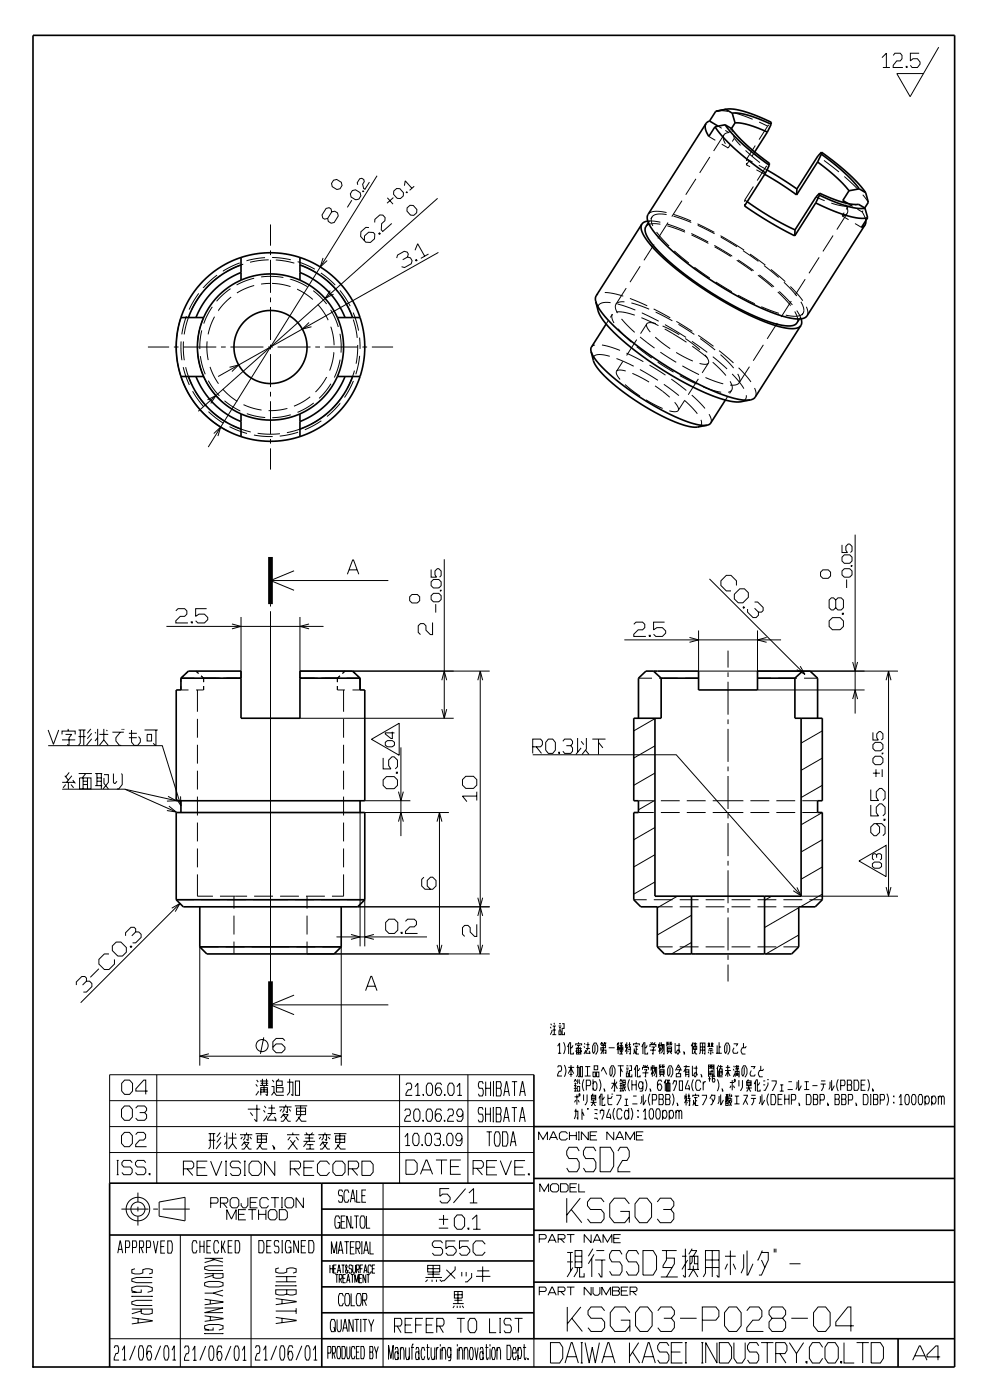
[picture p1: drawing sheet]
<svg xmlns="http://www.w3.org/2000/svg" width="210mm" height="297mm" viewBox="0 0 210 297" stroke-linecap="round" stroke-linejoin="round" font-family="sans-serif">
<g fill="none" stroke="#000" stroke-width=".21">
<path d="M187.1 12.2l.9-.9v3M187.3 14.3h1.5M189.5 11.8l.3-.5h1.2l.3 .5v.7l-.3 .4h-.8l-.7 1v.4h2M192.2 14.1h.2v.2h-.2zM195 11.3h-1.9v1.6l.6-.4h.9l.6 .7v.4l-.6 .7h-1.1l-.4-.4M199.1 10l-6 10.5-2.9-4.9h5.7M70.8 38.2l.6-.1 1 .6 .2 .7-.5 .6-.6 .2-1-.6-.2-.7zM78.4 38.6l-1 1.6-.3-.2-.2-.9 .4-.6-.1-.4-.4-.3-.5 .1-.5 .9 .1 .4M80 37.3l-35.8 57.5M85.8 39.4l.2-1 1.4 1.5M87.9 39.5l-1 .9M147.6 37.9l-2.1 3.4"/>
<path d="M150.4 28.9l1.3 .9M150.6 33.3l-2.2 3.4M152.1 23.5l2.3 .1M152.3 26.8l.8 .4M153.1 30.6l1.4 .8M153.6 28.6l-.2 .8 .5 1.1M153.6 28.6l-2.2 3.4M153.9 27.7l.7 .4M154.4 31.3l.1 .1M154.6 28.1l-.7 .2-.3 .3M154.8 27.8l-.2 .3M154.9 30.7l-.4 .7"/>
<path d="M155 27.6l.2-.3 .2 .7M155.6 28.7l.2 .6M155.8 29.3l1.3 1.6M155.8 29.3l-.5 .7M155.9 24l3.8 1.3M158.1 31.9l3.1 2.6M158.3 35l.8 .4M158.4 34.6l-.1 .4M158.4 33.7l1.2 .7M158.4 33.7v.5M158.9 34.1l-.6 .9M159.8 39.6l-1.8 2.8"/>
<path d="M160.1 32.2l-.6 1M160.2 30.9l-1.8 2.8M160.4 36l1.8 1M161 35.1l1.7 .9M161 25.9l1.8 .9M162.4 35.4h.1M162.4 35.4l-1.8 2.9M162.7 35.2l-.3 .2M162.8 26.8l-1.8 2.8M163.1 26.5l-.3 .3M163.2 34.6l-.3 .3M163.6 25.9l-.3 .3"/>
<path d="M173.5 33.1l.1 .1M174.8 34l3.2 2.5M179.1 37.4l2.9 2.8M46 58.4l-2.9 2.7M46.7 58.5l-1.6 1.2-1.4 1.5M50.9 55.8l-3.6 1.7M51.6 56l-1.9 .8-1.7 .9M53.9 59l-1.9 .6-1.8 .9M55.4 58.8l2.2-.2 2.5 .3M56.2 54.7l-3.9 .6M57 55.1l-2 .2-2 .3M57.4 47.6v4.5"/>
<path d="M57.4 53.1v1M57.4 55.1v7M57.7 54.6l2 .2 2 .3M58.5 55.2l2 .2 1.9 .4M61.6 59.2l1.9 .7 1.7 .9M63.1 55.5l3.7 1.6M63.9 56.3l1.8 .8 1.7 1M68.1 57.9l3 2.6M68.5 54.7l-.6 1.9 1.5-1.3M68.7 58.9l1.5 1.4 1.3 1.4M70.4 45l-.2-.7-.4-.2-.6 .1-.9 1.4 .2 .6 .4 .3 .6-.2 .9-1.3 .6-.2 .6 .4 .2 .6-.9 1.4-.7 .2-.6-.4-.1-.7M74.6 42.5l-.9 1.5"/>
<path d="M74.7 40.4l.7-.1 1 .6 .1 .6-.4 .7-.7 .2-.9-.6-.2-.7zM77 40.5l.2 .1-.1 .1-.2-.1zM78.3 48.3l-.7-.1-1 1-.1 1 1.1 1.2h1l.8-.7 .1-1-.3-.4h-1l-.9 .7v1M79.5 47.2v-.7l1.1-.9h.6l.5 .6v.6l-.7 .6-.1 1.4 .3 .3 1.9-1.7M80.3 49.6l.2-.2 .2 .2-.2 .1zM82.2 42l1.2 1.3M83.4 41.9l-1.3 1.2M83.5 40.5l.6-.5h.7l.8 .9-.1 .7-.6 .5h-.7l-.7-.9zM85.4 55.1l1-.6 .7 .2 .3 .6-.2 .7-1.4 .8-.6-.2M86.2 40.8l.1-.1 .1 .1-.1 .1zM86.4 44.1l.6-.5h.7l.7 .8v.7l-.6 .6-.7-.1-.8-.8zM86.4 54.5l.2-.6-.2-.4-.7-.2-1.4 .8-.2 .6"/>
<path d="M88 53.1l.6-1.4 1.5 2.7M88.1 55.2l.2-.1 .2 .2-.2 .1zM90.9 53.9l-1.6 .9M92.8 42.1l-50.7 45.1M93 53.6l-46.7 26.3M135.8 56.5l-2.2 3.4M137.4 46.9h1.1l1.6 .2M137.5 45.5h.1M137.8 46.8l-.3 .4M138.3 46l-.2 .7 .4 1.2M138.3 46l-.3 .4M138.7 51.9l-2.1 3.3"/>
<path d="M139.3 49.2l2.6 3M140.1 47.6l-2-.1-.7 .2-.4 .4M141.4 45.1l-2.4-.3-.8 .2-.6 .4M141.4 45.5l-1.9-.1-.7 .2-.5 .4M141.5 47.5l3.8 1.4M141.6 47.9l3.7 1.3M141.7 47.2l-2.1 3.4M142.8 45.5l3.8 1.4M142.9 45.9l3.7 1.3M143 53.2l3.1 2.6M144.7 42.6l-2.2 3.3M146.6 49.5l3.6 1.8"/>
<path d="M146.7 49.9l3.6 1.7M147.3 56.7l3.3 2.3M148 47.5l3.5 1.8M148 47.8l3.6 1.8M151.5 52.1l3.8 2.2M151.6 52.4l3.4 2M151.8 59.8l3.4 2.1M152.8 50l5 3.1M152.9 50.3l3.4 2.1M156.3 55.2l3.3 2.3M156.6 55.1l3.3 2.3M157.6 53.2l3.3 2.2"/>
<path d="M158 43.3l-.1 .4M158 42.4l.5 .4M158 42.4v.4M159.1 53.9l3.2 2.3M160.8 58.4l3.1 2.5M161.1 58.3l3.1 2.5M162.1 56.3l3.1 2.6M163.5 57.2l3.1 2.5M166.3 59.9l2.7 2.9M170.8 59.2l-2.1 3.4M173.1 41.8l1.8 .8M173.8 54.6l-2.2 3.4"/>
<path d="M176.3 43.1l2.1 .5 1.5 .1M176.7 50l-2.1 3.3M178.6 45.8l1.4 .8M179.1 45.1l-.5 .7M179.1 43h.1M179.4 43.4l.4 1.1-.1 .8M179.7 45.3l-.4 .3-.7 .2M179.7 45.3l-2.2 3.4M179.9 43.2l1 .6M179.9 43.7l-.4 .7M180.7 43.6l-.8 .1M181.4 47.4l1.3 .8"/>
<path d="M181.9 44.4l1 .6M182.1 43.3l-.7 .2M182.9 45h.1M182.9 45l.8 1.8M183 41.3l1.2 1.6M183.1 44.7l-.2 .3M183.4 44.1l-.2 .3M31.4 73.6h4.5M36.9 73.6h1M38.4 67.4l-.8 3.4-.2 3.5 .5 3.7 1 3.3 1.8 3.3 2.1 2.8 2.7 2.3 3.1 1.9M38.4 72.4l.2 4M38.9 77.9l.5 1.9 .8 1.9"/>
<path d="M38.9 73.6h7M38.9 72.4v2l.2 2M39.4 77.9l.5 1.7 .8 2.1M39.5 67.1l-.9 3.8M40.1 67.1l-.7 2.1-.3 1.8M42.2 62.2l-1.2 1.7-.9 1.8M42.5 75.6l.5 2.2 .5 1.6M42.7 62.3l-1.2 1.9-.8 1.5M42.8 70.1l-.3 2-.1 2M43.2 67.4l-.8 2.1-.4 2.4-.1 2.5 .3 2.5 .8 2.6 1.2 2.3 1.3 1.8 1.7 1.7M43.9 72.4v2.3l.3 1.7M44.6 77.8l.7 1.9 1 1.7"/>
<path d="M45 65.1l-.9 1.5-.9 2.1M45.5 67.2l-.8 1.8-.5 1.9M46.9 73.6h1M48.7 77.9l1.9-.5-1.4 1.4M48.9 73.6h7M48.9 61.2l-1.6 1.3-1.4 1.4M49 63l-1.4 1.4-1.3 1.5M53.9 60.6l-2.1 .7-1.5 .8M56.9 73.6h1M57.4 63.1v1M57.4 65.1v7M57.4 73.1v1"/>
<path d="M57.4 75.1v7M57.4 60.1l-2 .2M57.7 60.1l2 .2 1.9 .5M58.9 73.6h7M63 61.4l1.8 .9 1.6 1.2M65.6 68.4l-1.5 1.4 2-.5M66.5 61.7l1.5 1.3 1.3 1.5M66.9 73.6h1M67.4 64.6l1.2 1.6 1 1.7M68.9 73.6h7M69.3 80l-1.1 1.7-1.3 1.5M70.1 61.6l-1.1 1.7 1.7-.9"/>
<path d="M70.1 65.7l1 1.8 .7 1.9M70.2 69.3l.5 2 .2 1.9M70.8 74.7l-.3 2-.6 1.9M72.1 61.6l2.2 3.3M72.1 70.8l.3 2-.1 2M72.1 76.3l-.4 1.9-.8 1.9M72.5 62.9l1 1.7 .9 1.8M74.9 66.3l.7 1.9 .5 1.9M74.9 67.8l.6 2.2 .3 1.7M75.2 78.6l-.7 1.9-.8 1.8M75.9 73.2l-.1 1.7-.3 2.3M76.3 71.6l.1 2.4"/>
<path d="M76.3 75.5l-.3 2-.5 1.9M76.9 73.6h1M78.9 73.6h4.5M125.9 76.5h.1M126.2 73.2l-.7 .4M126.8 62.4l-.3 .3M127.7 73.2l1.7 .4 2.1 .7M128.3 62.1l1.9 .2 2 .5M129 68l-.4 .7M129.3 75.6l-1.4-.3-1.2-.1-.6 .3-.3 .6M129.5 64.2h-1.2l-1 .3-.5 .6 .1 .8M129.9 66.7l-.1 .7 .4 1.1"/>
<path d="M129.9 66.7l-.4 .6M129.9 66.6v.1M130.7 64.5l-.2 .8 .5 1.1M130.7 66.2l1.7 .1 2.2 .6M130.8 76.1l3.6 1.6M130.8 78.8a1.82 1.82 0 0 0 .7 1.7M131 64.5l3.8 1.3M131.1 69.8l2.8 2.8M131.8 67.6l2.8 2.9M132.1 76.7l-1.3 2.1M132.5 64l-1.2 .1-.6 .4M132.7 78.7l-.3-.1a1.57 1.57 0 0 0-1.6 .2"/>
<path d="M132.8 61.1l-2.1 3.4M132.9 74.9l3.6 1.8M133.6 63.3l3.7 1.6M133.9 64.3l3.8 1.3M134.1 79.2l3.6 1.9M135.1 72l-2.2 3.4M135.1 73.6l3.2 2.4M135.7 78.4l3.9 2.3M135.8 71.5l3 2.3M136.1 67.4l3.6 1.7M136.1 66.4l3.6 1.7M137.2 68.7a1.82 1.82 0 0 0 .7 1.7"/>
<path d="M137.2 68.7l-1.3 2.1M137.8 77.5l3.4 2.1M138.6 65.5l3.6 1.9M139 71.5l3.2 2.5M139.1 66.2l3.5 1.9M139.1 68.7l-.3-.1a1.57 1.57 0 0 0-1.6 .1M139.5 76.8l3.4 2.1M140.1 74.7l3.3 2.2M140.5 69.2l3.6 1.8M141 69.8l4.6 2.8M141 68.9l4.5 2.7M143.4 74.8l3.6 1.8"/>
<path d="M143.5 68.2l3.4 2.1M143.9 68.8l3.4 2.2M144.2 79.7l3.6 1.8M144.7 77.6l3.6 1.9M145.4 71.8l3.1 2.4M146.8 72.4l3.2 2.3M146.8 73.5l3.2 2.4M148.1 71.1l3.3 2.4M148.5 71.8l3.2 2.4M149.5 75.3l.2 .2a1.53 1.53 0 0 1 .6 1.5M150.3 77a1.77 1.77 0 0 1-1.9 .1M150.3 77l-1.4 2.1"/>
<path d="M151.2 76.8l2.8 2.9M151.2 75.7l3 2.6M152.5 74.4l3.1 2.6M152.8 75.2l2.8 2.9M155.3 79.3l1.5 1.7 1 1.4M156.5 79.3l.4 1.1-.1 .8M156.6 62.6l3.5 1.8M156.7 78l2.6 3M159 77.8l-2.2 3.4M161.5 65.1l3.7 1.4M161.9 73.2l-2.1 3.3M164.9 68.5l-2.2 3.4"/>
<path d="M165 61.9l2.7 2.9M165.3 61.8l2.8 2.9M167.7 60.8l2.6 3M167.8 63.9l-2.1 3.4M168.6 66.1l.6 1.3v.7l-.2 .4M169 65.9l.9 1.7M169.8 67.3l-.2 .4M169.9 64l.6 1.5-.2 1M170.3 66.5l-.4 .4-.9 .2-2.3-.2M170.3 66.5l-.2 .4M171 65.1l.4 1.1-.2 .8M40.9 83l2.3 3.2"/>
<path d="M41.4 83l1.1 1.6 1.3 1.6M44 84.8l1.8-.9-1.1 1.7M44.2 80.8l1.1 1.6 1.2 1.6M44.2 87.3l1.5 1.3 1.7 1.2M44.9 87.2l1.7 1.5 1.5 .9M45.4 92l1.4-1.4-.6 1.9M47.3 82.6l1.4 1.4 1.6 1.1M47.6 85l1.6 1.2 1.8 1M48.7 90.5l3.7 1.5M49.4 90.3l1.9 .8 1.9 .5M51.7 85.8l1.8 .8 2 .4M52.4 87.7l1.9 .6 2 .3"/>
<path d="M53.9 92.3l3.9 .3M54.7 91.9l2.7 .2M57.4 83.1v1M57.4 85.1v7M57.4 93.1v1M57.4 95.1v4.5M59.4 92l-2 .1M60.9 86.6l-1.9 .4-2 .1M61.7 88l-2 .4-1.9 .2M63.2 91.7l-3.9 .8M64.7 90.6l-2.1 .8-1.7 .4M65.8 84.2l-1.7 1.1-1.8 .9"/>
<path d="M66.6 85.5l-1.7 1.1-1.8 .9M68.2 89.3l-3.5 1.9M69.3 87.7l-3.3 2.3M70.2 81.4l-1.2 1.6-1.3 1.5M72.2 85.5l-2.8 2.9M72.9 83.6l-1.1 1.6-1.4 1.5M75 80.8l-1.9 3.5M132.6 81.6l3.2 2.4M137 84.8l3.6 1.9M138.9 81.9l3.2 2.4M140.8 81.5l3.2 2.4M142.4 80.4l3.2 2.4"/>
<path d="M143.1 85.3l.2 .3a1.53 1.53 0 0 1 .6 1.5M143.9 87.1a1.77 1.77 0 0 1-1.9 .1M145.2 84.9l2.7 2.9M145.2 85l-1.3 2.1M146.7 83.8l2.8 2.9M148.1 80.4l-2.1 3.3M148.7 89.1l.1 1-.3 .3-.5 .2M149.1 82.1l2.2 .7 1.7 .4M149.6 80.1l3.8 1.3M150.4 87.9l.5 1.1-.1 .8M154.3 84.2l-.4 .7M154.9 80.9l.4 1.1-.1 .8"/>
<path d="M155.2 82.8l-.7 .4M155.2 82.8l-.4 .7M156.8 81.2l-.6 .4-1.3 .1M158.3 83.8l-.2 .9-.9 .5M160.1 82.3l.3 1.1-.2 .8M94.2 118.6v33.8M178.6 115.6v1.6h1.2l-.4-.5v-.8l.5-.5h.3l.5 .5v1l-.3 .3M179.1 117.7h1.1l.5 .5v.8l-.5 .5h-1.1l-.5-.5v-.8zM180.6 120h.1v.2h-.1zM181.4 113.4v38M35.3 132.9h33.3M37.3 129.6l.5-.5h1.4l.4 .5v.7l-.4 .5h-1l-.9 .9v.5h2.6"/>
<path d="M40.6 131.9h.2v.3h-.2zM43.8 129.1h-2.3v1.7l.7-.5h1.2l.7 .7v.5l-.7 .7h-1.4l-.5-.5M49.2 132.4l1.9 .5-1.9 .5M51.1 130.9v13h-3.8M57.4 128.2v.5M57.4 129.7v81.9M57.4 123.2h25M62.4 121.1l-5 2.1 5 2M63.6 130.9v13h3.8M65.6 132.4l-2 .5 2 .5M73.7 121.8l1.1-3h.2l1.1 3M74.1 120.9h1.6"/>
<path d="M87.4 126.1h1.1l.5 .5v.8l-.5 .5h-1.1l-.5-.5v-.8zM91.5 126.4l.4-.5h1.2l.5 .5v.8l-.5 .5h-1.2l-.4-.5zM91.5 120.8v1.6h1.1l-.3-.4v-.9l.5-.5h.3l.5 .5v1l-.4 .3M91.8 132.1v2.5h-.5l-.9-.9v-.9l-.5-.5h-.7l-.5 .5v1.4l.5 .4M91.9 122.9h1.2l.5 .5v.8l-.5 .5h-1.2l-.4-.5v-.8zM92.4 128.2v1.8M93.4 125.2h.2v.2h-.2zM132.4 135.7h33.3M134.4 132.4l.5-.4h1.4l.5 .4v.7l-.5 .5h-.9l-1 .9v.5h2.6M137.7 134.8h.2v.2h-.2zM141 132h-2.4v1.6l.7-.5h1.2l.7 .7v.5l-.7 .7h-1.4l-.5-.5M146.3 135.2l1.9 .5-1.9 .6"/>
<path d="M148.2 133.7v8.7h42.3M150.5 122.8l20.2 20.3M154.4 138v3.6M155.8 126.1l1.1-1.2h1l.8 .8v1l-1.1 1.2h-1l-.8-.8zM156.2 124.2v-1l-1.1-1.1h-1l-1.2 1.1v1l1.2 1.2h1M157.8 128.7l.1 .2-.1 .1-.2-.1zM160.1 129l.8 .9v.6l-.5 .5h-.7l-1.1-1.1v-.7M160.1 127.7h.6l1.2 1.2v.6l-.4 .4h-.6M160.7 133.7v10.2h2.9M162.6 135.2l-1.9 .5 1.9 .6M174.1 121.4l.4-.5h1.2l.5 .5v.8l-.5 .5h-1.2l-.4-.5zM176.6 131h1.6l.7 .7v1.2l-.7 .7h-1.6l-.7-.7v-1.2z"/>
<path d="M177.3 127.3l-.5-.5h-.5l-.4 .5v1.6l.4 .5h.5l.5-.5v-1.6l.4-.5h.7l.5 .5v1.6l-.5 .5h-.7l-.4-.5M178.6 121.1l.5-.5h1.1l.5 .5v.9l-.5 .4h-1.1l-.5-.4zM178.7 130.1h.2v.2h-.2zM179.6 122.9v1.8M10.2 154.9l1.1 3 1.2-3M10.2 158.2h24.2l4 12.7M13.2 155.8v-.7h2.8v.7M13.2 157h2.8M13.9 155.8h1.3l-.6 .7v1.6l-.3-.2M14.5 154.6v.5M16.7 154.9h1.4M16.7 156.3h1.4"/>
<path d="M17 154.9v2.8l-.3 .4M17.8 154.9v3.2M19.3 154.6l-.8 1M19.5 156.7l-1.2 1.4M19.5 155.6l-1 1.1M20.2 155.3l.1 .3M20.7 154.6v3.5M20.7 156.5l-.5 .7M21.1 155.8h1.9M22 154.6v2.4l1 1.1M22 157l-.9 1.1M22.6 154.9l.2 .2"/>
<path d="M23.8 155.3h2.5M25.5 155.3l-.9 1.2v.7l.7 .9h.4M25.9 154.6v.3M26.3 154.6v.3M27.3 156.5h1.7M27.3 155.6h1.7M27.9 154.9v2.5l.6 .7h.7l.6-.7v-.7l-.4-.4M30.7 154.9h2.8M31.2 155.8h.9v1.4h-.9zM33.1 154.9v3.2h-.2l-.4-.4M38.4 145.5v.9h1.6M38.4 143.9h2.9"/>
<path d="M38.4 143.9v.8M38.9 143.4l-.5 .5M40 142.4l-.6 .5M41.6 142.4l.5 .5M41.9 146.4v4.6M41.9 152.5v4M41.9 158v4M42.7 143.4l.5 .5v.8M42.8 143.9h4M43.2 145.5v.9h-1.6M63.6 152.4h32.6M63.6 142.4h40.3"/>
<path d="M68 143.9h4M71.6 145.5v.9h1.6M72.1 143.4l-.5 .5v.8M72.9 146.4v4.6M72.9 152.5v4M72.9 158v4M73.2 142.4l-.6 .5M74.8 146.4h1.6M74.8 142.4l.5 .5M75.8 143.4l.6 .5h-2.9M78.8 156.8l5.9-3.4v6.8zM81.7 157.5l.5-.4h1l.5 .4v.6l-.5 .3h-1l-.5-.3z"/>
<path d="M83.2 155.2v1.5h-.3l-1.2-1v-.2h2M85 158.6v18.8M93.7 150.4l.5 2 .6-2M93.7 144.3l.5-1.9 .6 1.9M101.4 144.3l.5-1.9 .5 1.9M101.9 142.4v60M113 158.4h1.7l.4-.4v-.7l-.4-.5h-1.7v3M113.7 158.4l1.2 1.4M116.3 156.8h.9l.6 .7v1.6l-.6 .7h-.9l-.5-.7v-1.6zM118.5 159.6h.2v.2h-.2zM119.4 157.3l.4-.5h1.3l.3 .5v.4l-.3 .5M120.1 158.2h1l.3 .5v.7l-.3 .4h-1.3l-.4-.4"/>
<path d="M122.5 156.6v3M123.3 158.7l-1.2 1.4M123.3 157.3l.5 .7M124.2 159.1l.7 1M124.4 156.6v2.3l-.9 1.2M125.6 156.8h2.8M127 156.8v3.3M127 157.5l.9 1.2M135.4 143.9h2.9M138.9 158.2l-4.5 2.6M138.9 152.5l-4.5 2.6M139.8 143.9h4"/>
<path d="M145.3 143.9h2.9M154.4 142.6v1M154.4 144.6v7M154.4 152.6v1M154.4 154.6v7M160.7 146.4h22.7M165.1 143.9h4M169.7 141.3l1 1.8-1.7-1M170.6 143.9h2.8M174.4 155.1l-4.5 2.5M180.9 148.3l.5-1.9 .5 1.9M180.9 140.4l.5 2 .5-2"/>
<path d="M185.2 158l.5-.5h1.1l.5 .5v.8l-.5 .5h-1.1l-.5-.5zM185.2 155.4v1.6h1.1l-.3-.5v-.8l.5-.5h.3l.5 .5v1l-.3 .3M187.1 159.8h.2v.1h-.2zM188 144.3l.5-1.9 .5 1.9M188.5 142.4v47.7M13.2 167.4h13.3l10.9 4.9M13.2 166h2.6M13.8 164.6l.7 .9M13.9 166.4l-.5 .7M14.5 166v1.4M14.7 163.9l-.8 .9M15.1 166.4l.5 .7"/>
<path d="M15.2 164.6l-1.1 1.4M15.4 165.5l.6 .7M16.7 164.1h2.8M16.9 165h2.4v2.4h-2.4zM17.6 165v2.4M17.6 166.4h1M17.6 165.7h1M18.2 164.1l-.8 .9M18.6 165v2.4M20.2 164.1h1.5M20.2 166.7h1.5M20.6 165.7h.9"/>
<path d="M20.6 164.1v2.6M20.6 165h.9M21.5 164.1v3.3M22.1 164.3h.9v1.7l-1.1 1.4M22.1 165v1.2l.9 1.2M24.1 164.1v1.9l.3 .2 .4-.5M25.7 164.1l.2 .2v2.1l-.7 1h-.4M26.5 167.4l10.9 2.5M35.6 168.9l1.8 1-2 .1M35.8 171l1.6 1.3-2-.3M38.3 168.9l.1 2-1.1-1.7M41.9 163.5v4"/>
<path d="M41.9 169v4M41.9 174.5v4M41.9 180v4M72.9 163.5v4M72.9 169v4M72.9 174.5v4M72.9 180v4M76.4 172.4v28.4M77.4 172.4h17.8M77.4 169.9h9.6M81.3 160.8v2.3h1.6l-.5-.7v-1.1l.7-.7h.5l.7 .7v1.4l-.5 .4M82 164.8h1.6l.7 .7v1.1l-.7 .7h-1.6l-.7-.7v-1.1z"/>
<path d="M84.1 163.8h.2v.3h-.2zM84.5 174.3l.5-1.9 .6 1.9M84.5 167.9l.5 2 .6-2M92.7 174.3l.5-1.9 .5 1.9M93.2 172.4v30M98.8 164.7h1.6l.7 .7v1.2l-.7 .7h-1.6l-.7-.7v-1.2zM101.1 168.9h-3l.9 1.2M101.1 168v1.8M113 160.1h30.4l26.5 30M135.4 172.4h3.3M135.4 169.9h3.3M138.9 175.5l-4.5 2.6"/>
<path d="M138.9 169.8l-3.5 2M138.9 164l-4.5 2.6M140.2 172.4h4M140.2 169.9h4M145.7 172.4h4M145.7 169.9h4M151.2 172.4h6.5M151.2 169.9h6.5M154.4 162.6v1M154.4 164.6v7M154.4 172.6v1M154.4 174.6v7"/>
<path d="M159.2 172.4h4M159.2 169.9h4M164.7 172.4h4M164.7 169.9h4M170.2 172.4h3.2M170.2 169.9h3.2M174.4 178.1l-4.5 2.6M174.4 172.4l-4.5 2.6M174.4 166.6l-4.5 2.6M174.4 160.8l-4.5 2.6M184.7 170.8v2.3h1.6l-.4-.7v-1.2l.7-.7h.4l.7 .7v1.4l-.4 .5M184.7 167.5v2.3h1.6l-.4-.7v-1.1l.7-.7h.4l.7 .7v1.4l-.4 .4"/>
<path d="M185.2 160.9l.5-.5h1.1l.5 .5v.8l-.5 .5h-1.1l-.5-.5zM185.2 164h1.4M185.8 163.2v1.6M185.9 174.7l.7 .7v1.2l-.7 .7h-.5l-.7-.7v-1.2l.7-.7h1.6l.7 .7v1.4l-.4 .5M187.1 163.2v1.6M187.5 173.8h.2v.2h-.2zM24.7 199.9h.9l1.2 1.1v1l-.8 .8h-1l-1.2-1.1v-1zM28 198.5l.8-.8h.6l.5 .5v.7l-1.1 1.1h-.7M28.8 197.7v-.7l-.4-.3h-.6l-1.2 1.2v.6M36.4 192.7l1.8-1-1 1.7M37.4 190.9h3.7M38.2 191.7l-21.1 21"/>
<path d="M41.9 185.5v4.6h3.3M42.6 190.9h4M46.7 190.1h5.7M48.1 190.9h4M49.6 190.1v2.6M49.6 194.2v4M49.6 199.7v2.7M53.6 190.9h7.5M53.9 190.1h4M59.4 190.1h4M62.6 190.9h4M64.9 190.1h4"/>
<path d="M65.1 199.7v2.7h38.8M65.1 190.1v2.6M65.1 194.2v4M68.1 190.9h4M71.4 198.8h19.2M72.9 185.5v4.6h-2.5M73.6 190.9h3.8v9.9M74.4 198.2l2 .6-2 .5M75.9 192.4h28M79.3 198.2l-1.9 .6 1.9 .5M81.8 195.7l.7-.7h1.2l.7 .7v1.6l-.7 .7h-1.2l-.7-.7zM85.1 197.8h.2v.2h-.2z"/>
<path d="M86 195.5l.5-.5h1.4l.4 .5v.7l-.4 .4h-1l-.9 1v.4h2.6M89.9 186.1l-.4 .5v1.4l.7 .7h1.6l.7-.7v-1.2l-.7-.7h-.5l-.7 .7v1.2l.7 .7M101.1 196.1v2.6h-.4l-1-1v-.9l-.4-.5h-.7l-.5 .5v1.4l.5 .5M101.4 190.4l.5 2 .5-2M101.4 194.3l.5-1.9 .5 1.9M134.4 190.9h2.8M138.7 190.9h4M138.9 187.1l-4.5 2.6M138.9 181.3l-4.5 2.6M139.4 192.4h3.3M143.7 190.1l-4.3 2.5M144.2 192.4h4"/>
<path d="M144.2 190.9h4M146.7 199.9l-4.2 2.5M146.7 194.2l-7.3 4.2M149.7 192.4h4M149.7 190.9h4M154.4 182.6v1M154.4 184.6v7M154.4 192.6v1M154.4 194.6v7M155.2 192.4h4M155.2 190.9h4M160.7 192.4h4"/>
<path d="M160.7 190.9h4M163.7 190.1l-1.5 .9M166.2 192.4h3.2M166.2 190.9h4M169 188.3l.9 1.8-1.6-1.1M169.4 198.4l-6.9 4M169.4 192.6l-7.2 4.2M169.9 190.1h20.6M171.7 190.9h2.7M174.4 189.7l-4.6 2.7M174.4 183.9l-4.5 2.6M182.2 182.7l5.8-3.4v6.7z"/>
<path d="M185.1 183.2l.4-.3h1l.5 .3v.6l-.5 .4h-1l-.4-.4zM186 182v-.6l.2-.3h.5l.3 .3v.8l-.3 .2M186 181.4l-.3-.3h-.3l-.3 .3v.8l.3 .2M188 188.2l.5 1.9 .5-1.9M17.5 209l.8-.9h.7l.5 .5v.7l-1.2 1.2h-.6M18.3 208.1v-.6l-.3-.3h-.7l-1.1 1.1v.7M21 205.5l-1.8 1.8M23.1 202.4h-1l-1.1 1.1v1l1.1 1.2h1l1.2-1.2v-1M27.8 200.7l.2 .1-.2 .2-.2-.2zM46.4 200.9h-4v25.2M47.9 200.9h4M53.4 200.9h8"/>
<path d="M57.4 212.6v.5M57.4 213.2h25M62.4 211.1l-5 2.1 5 2M62.9 200.9h4M68.4 200.9h4v25.2M77.5 210.2l1.2-3.1h.2l1.1 3.1M77.9 209.2h1.7M92.7 200.4l.5 2 .5-2M101.4 200.4l.5 2 .5-2M116.7 217.8l.2 .4M116.8 217.2l.2 .3M117.1 218.5l-.4 1"/>
<path d="M117.2 219.5h.8M117.2 218.5h.7M117.2 217.7h.7M117.5 217l.2 .3M117.6 217.7v1.8M118.5 217.7h.6M118.6 218.7h.4v.8h-.4zM118.6 218.3h.4M118.6 218h.4M118.6 217.2h.4M119.2 217.2h.5v1h-.5v1.3h.5v-.5M139.4 200.9h3.3"/>
<path d="M144.2 200.9h4M149.7 200.9h4M154.4 202.6v1M154.4 204.6v3.6M155.2 200.9h4M160.7 200.9h4M166.2 200.9h3.2M23.3 239h90M23.3 233.5h90M26.4 234.6h1.1l.6 .7v1.7l-.6 .7h-1.1l-.6-.7v-1.7zM26.4 229.1h1.1l.6 .7v1.7l-.6 .7h-1.1l-.6-.7v-1.7zM28.8 235.1l.4-.5h1.5l.4 .5v.5l-.4 .4"/>
<path d="M29.6 236h1.1l.4 .5v.7l-.4 .5h-1.5l-.4-.5M31.3 231.5h-2.5v-.5l1.7-1.9h.4v3.1M33.3 228v23M42.4 224.1h30M44.3 223.5l-1.9 .6 1.9 .5M52.6 235.3h2.6M53.1 236l.5 .7M54.3 230l.3 .5M54.4 229.1l.4 .5M54.5 234.4v3.5h-.2l-.3-.5M54.8 231.4v.3l-.5 .7M55.1 231.7h1.8"/>
<path d="M55.1 230.3h1.8M55.1 229.3h1.8M55.3 231.2h1.4M55.3 229.8h1.6M55.7 228.9v1.4M55.9 235.5l.3 .5M55.9 220.1l-.7 3.5M56 230.3v1.4M56.1 234.6l.3 .5M56.4 232.1l.3 .3v-1.7h-1.4v1.7M56.5 228.9v1.4M56.6 236.7v.2l-.7 1"/>
<path d="M56.8 236.2h1.7M56.9 235.1h1.4M57.6 230.5h.5v1.2l-.5 .7M57.6 234.4v1.8l-.8 1.2v.2h1.7M57.8 229.1l.3 .5M58.1 231.7l.5 .7h1.6M58.2 236.9l.3 .5v.5M58.6 230.3h1.3v-1h-1.3v2.4h1.4v-1h-1.4M59.2 228.9l-.4 .4M59.2 234.8h2.6M59.6 237.9h.5l1-1.4h-1l1 1.4h.6M59.7 235.3l-.3 .5"/>
<path d="M60.3 234.8v.7l-.4 .5M60.3 236.2l-.7 1M60.4 220.8l-.4-.5h-1.4l-.7 .7v1.6l.7 .7h1.1l.7-.7v-.4l-.7-.7h-1.1l-.7 .7M60.6 234.4v.4M60.9 229.6h1.2v2.8l-.3-.3M61 234.8v1.2l-.4-.2M61.3 235.3l.4 .5M61.4 228.9v2.8l-.5 .7M62.5 234.6h2.7M62.7 229.3h.8v3.1h-.8zM62.9 235.1h1.9v1.4h-1.9zM62.9 235.8h1.9"/>
<path d="M63.2 236.9l.7 1h1.1M63.8 234.6v2.1l-.9 1.2h-.2M70.4 223.5l2 .6-2 .5M84.8 228v23M85.8 235.7l.3-.4h.7l.2 .4v.6l-.2 .4h-.5l-.5 .8v.4h1.4M86.1 230.2l.3-.4h.7l.2 .4v.6l-.2 .4h-.5l-.5 .8v.4h1.3M88 230.6l.6-.8v2.6M88.1 235.3h.6l.4 .6v1.4l-.4 .6h-.6l-.3-.6v-1.4zM88.2 232.4h.9M89.7 237.7l.1 .2zM89.7 232.2l.1 .2zM90.8 235.3h.6l.3 .6v1.4l-.3 .6h-.6l-.4-.6v-1.4z"/>
<path d="M90.8 229.8h.6l.4 .6v1.4l-.4 .6h-.6l-.4-.6v-1.4zM93.6 235.7l-.2-.4h-.7l-.4 .6v1.4l.4 .6h.6l.3-.6v-.4l-.3-.6h-.6l-.4 .6M93.7 230.2l-.3-.4h-.7l-.3 .6v1.4l.3 .6h.6l.4-.6v-.4l-.4-.6h-.6l-.3 .6M94.2 237.7l.2 .2zM94.3 232.2l.1 .2zM95 235.7l.2-.4h.7l.3 .4v.6l-.3 .4h-.5l-.4 .8v.4h1.3M95.4 229.8h.6l.3 .6v1.4l-.3 .6h-.6l-.4-.6v-1.4zM96.9 230.6l.6-.8v2.6M97 232.4h1M98.2 236.3l-.4 .6h-.6l-.3-.6v-.4l.3-.6h.6l.4 .6v1.4l-.4 .6h-.7l-.2-.4M99.3 228v23M102.5 235.4l-.2-.4h-.7l-.2 .9 .2 .5h.7l.2 .4v.7l-.2 .5h-.7l-.2-.5"/>
<path d="M102.5 229.9l-.2-.4h-.6l-.2 .9 .2 .5h.6l.2 .4v.7l-.2 .5h-.6l-.2-.5M103 235v3M103 236.4h1M103 229.5v3M103 230.9h1.1M104 235v3M104.1 229.5v3M104.5 238h.2M104.5 235h.2M104.6 232.5h.2M104.6 229.5h.2M104.6 235v3"/>
<path d="M104.7 229.5v3M105.3 236.4h.8l.2-.5-.2-.9h-.8v3h.8l.2-.5v-.7l-.2-.4M105.3 230.9h.8l.2-.5-.2-.9h-.8v3h.8l.2-.5v-.7l-.2-.4M106.8 238l.6-3 .6 3M106.8 232.5l.6-3 .7 3M107 237.1h.8M107 231.6h.9M108.5 235h1.2M108.6 229.5h1.1M109.1 235v3M109.1 229.5v3M110.2 238l.6-3 .6 3"/>
<path d="M110.2 232.5l.6-3 .6 3M110.4 237.1h.8M110.4 231.6h.9M113.3 228h-90v23M118.3 221.9l.4-.6v2.1M118.3 226.4l.2-.3h.5l.1 .3v.5l-.1 .4h-.4l-.3 1h.9M118.4 223.4h.6M119.5 221.1a2.42 2.42 0 0 1 0 2.5M119.7 225.9a2.41 2.41 0 0 1 0 2.5M120.5 227.8l.6-1.2 .6 1.2M120.5 226.4h1.3M120.6 221.6v2"/>
<path d="M120.8 227.9h.7M120.9 221.1l-.5 1M121 221.1v2.5h.6v-.3M121.1 225.9v2.5M121.5 221.8l-.2 .5h-.3M121.8 229.5l.2-.5 .3 .5M121.8 231.5h.5M121.8 230.3h.5M121.8 230.8l.1 .2M121.8 235.7h.8v1.7l-.2-.3M121.9 229.8h.3M121.9 232.7h.9"/>
<path d="M122 229.8v1.7M122.1 221.8v-.4h1.3v.4M122.1 222.4h1.3M122.1 233.4l-.2 .5M122.1 235.2v1.4l-.3 .8M122.3 222.9h.9v.7h-.9zM122.3 226.4h.6v2l-.2-.1M122.3 223.3h.9M122.3 230.8l-.1 .2M122.4 221.8h.7M122.4 222.1l.1 .3M122.4 232.2v2.2"/>
<path d="M122.5 230.5h.5v1h-.5zM122.5 222.4l-.4 .7M122.5 225.9v2l-.2 .5M122.5 229v.6l-.1 .4M122.6 233.4l.3 .5M122.7 221.1v.3M122.7 221.8v1.8M122.9 229v.6l.1 .4M122.9 232l.1 .2v.3l-.2-.1zM123 222.4l.4 .7M123.1 226.3h.4v2.1h-.4zM123.1 222.1l-.1 .3"/>
<path d="M123.5 236.1h.1l.3 .6M123.5 235.2v2.4M123.8 232.2v1.3M123.9 229a2.41 2.41 0 0 0 0 2.5M123.9 221.9l.1 .4M124 221.3l.1 .3M124 228.3h1.3M124.1 226.3h1.1M124.2 222.8l-.3 .8M124.3 222.4h.8M124.4 230.3h.7l.2-.3-.2-.9h-.7v2.2M124.4 221.6h.6"/>
<path d="M124.5 232.2v1.5l-.3 .7h-.2M124.6 226.3v2M124.6 235.1v.3M124.7 221.1v1.3l-.4 1h.8M124.8 235.1v.3M125 222.9l.1 .7M125.3 233.9h1.2M125.5 232.4h.9v1h-.9zM125.5 232.7h.9M125.5 233h.9M125.8 227.4h.5v1h-.5zM125.8 230l.2-.5h.4l.2 .5v.8l-.2 .5h-.4l-.2-.5"/>
<path d="M125.8 232l-.2 .4M125.8 229v2.3M125.9 233.9l-.4 .6h-.1M125.9 233.4v.5l.3 .6h.2M126 237.2h.6l.2 .4M126 226.1h.8v.8h-.8zM126.1 235.4h.5l.1 .2M126.1 236.2h.5v.2M126.2 221.6v1.3l-.3 .5-.2-.3v-1.2l.3-.6h.5l.3 .6v1l-.3 .7h-.2M126.5 227.4h.5v1h-.5zM127.1 229a2.44 2.44 0 0 1 0 2.5M127.3 232.5v2"/>
<path d="M127.3 236.2v-.6h.8v.8l-.4 1h-.1M127.5 221.8h1v.5h-1v.5h1v.6l-.2-.1M127.5 227.3l.5-.9 .7 1.5M127.5 221.3h.5M127.5 232l-.5 1M127.6 221.1l-.2 .5M127.7 232v2.5h.6v-.3M127.7 221.3v.5M127.7 235.2v.4M127.9 222.8l-.4 .8M128 231l.3 .5-.1-.4M128.2 232.7l-.2 .5h-.3"/>
<path d="M128.2 221.3h.4M128.3 221.1l-.3 .7v1.8M128.4 221.3v.5M129 232.2v1.8l.1 .4h.8M129.1 222.3h1.3M129.3 235.2l-.6 1.9h.8M129.3 236.2l.2 1.2M129.7 229.8h.5l-.5 1.2M129.8 232v.2M129.9 226.4v1.4l-.4 .5-.1-.4v-1.1l.3-.7h.4l.4 .7v1l-.4 .6h-.1M129.9 232.5l-.3 .5h-.6M130 232v.2"/>
<path d="M130.4 229v2.5l-.2-.2M130.4 235.1a2.44 2.44 0 0 0 0 2.5M130.4 229.8l.6 1.2M130.7 232.4h1v.5l-.7 1.5h-.2M130.9 222.1h.4M130.9 229.5l-.3 .5M131 226.1h1.3M131.1 221.3v2.3M131.2 221.1l-.3 .7M131.3 222.6l-.2-.3-.2 .5M131.4 221.8h.7M131.4 223.6h.7"/>
<path d="M131.5 222.1h.6v.7h-.6zM131.5 229.5l.2-.5 .3 .5M131.5 222.4h.6M131.5 223.1h.6M131.5 231.5h.4M131.5 229.8h.5M131.5 230.3h.5M131.5 230.8v.2M131.6 226.1v2.3M131.6 226.6l.4 .8M131.7 229.8v1.7M131.8 221.3v2.3"/>
<path d="M132 235.7l-.3-.5h-.6l-.2 .5v1.2l.2 .5h.6l.3-.5M132 230.8l-.1 .2M132 221.1v.2h-.5M132.1 230.1h.5v-1h-.5v2.4M132.1 229.6h.5M132.3 231.3l-.3 .2M132.4 230.1v.7l.3 .7M132.5 234.5h.8M132.5 233.2h.7M132.7 221.4l-.1 .9M132.7 221.8h.4M132.7 230.5l-.2 .5"/>
<path d="M132.8 226.6h.6M132.9 227.6h.4v.8h-.4zM132.9 226.1h.4M132.9 227.3h.4M132.9 226.9h.4M132.9 233.2v1.3M133 221.1v2.5M133.1 222.1l-.5 1M133.2 222.6h.7M133.2 222.9l.1 .2M133.3 221.6h.5M133.3 222.1h.6"/>
<path d="M133.4 236.1l-.3-.5h-.4l-.2 .5v.8l.2 .5h.4l.3-.5M133.4 235.1v2.3M133.5 226.1h.5v1h-.5v1.3h.5v-.5M133.5 229a2.41 2.41 0 0 0 0 2.5M133.5 221.1v1M133.7 222.1v1.5l-.2-.2M133.9 235.1a2.42 2.42 0 0 1 0 2.5M134 229.1v2.2M134 230.1h1M134.1 234.2h1.1M134.3 232.5h.7M134.4 221.8v-.4h1.2v.4"/>
<path d="M134.5 222.4v.9l-.1 .3M134.5 222.8l.5 .8h.5M134.6 221.9h.8M134.8 226.4v2M135 222.6h.3M135 221.1v.3M135 221.9v1.7M135 229.1v2.2M135 225.9l-.5 1M135.2 225.9v2.5h.6v-.3M135.3 236.9l.1 .2zM135.3 235.6l.1 .1z"/>
<path d="M135.7 226.6l-.2 .5h-.3M136.1 232.5v1.2l-.2 .5M136.3 226.9v-.5h1.2v.5M136.3 227.6h1.2M136.4 229.5v1.6l-.2 .4h-.5M136.4 230l-.3-.5h-.4l-.2 .5v.5l.2 .5h.4l.3-.5M136.4 221.6v2M136.5 232.2v2.2l.5-1M136.5 235.9l.4-.7v2.2M136.5 225.9l.2 .5M136.5 237.4h.7M136.6 221.1l-.5 1"/>
<path d="M136.6 226.9h.7M136.8 221.1v2.5h.6v-.3M136.8 225.9l.2 .5M136.9 229a2.44 2.44 0 0 1 0 2.5M137.2 226.9l-.2 .5v1l-.2-.1M137.3 221.8l-.3 .5h-.2M137.4 225.9l-.3 .5M137.8 231l.2 .5v-.4M137.9 222.1v-.5h1.2v.5M137.9 232a2.44 2.44 0 0 0 0 2.5M137.9 222.8h1.2M138 235.2h.4l.2 .5v1.2l-.2 .5h-.4l-.3-.5v-1.2z"/>
<path d="M138 221.1l.3 .5M138.1 226.3l-.1 .8M138.1 226.6h.4M138.2 222.1h.7M138.4 233.4h.7l.2-.4-.2-.8h-.7v2.2M138.4 221.1l.2 .5M138.4 225.9v2.5M138.5 227.1l-.4 .8M138.7 225.9l-.1 .9M138.7 226.4h.6v2l-.2-.1M138.8 222.1l-.3 .5v1l-.1-.2M138.9 226.4v.7l-.4 .7"/>
<path d="M139 221.1l-.3 .5M139 226.4v1.2l-.3 .7M139.4 235.2h.4l.2 .5v1.2l-.2 .5h-.4l-.3-.5v-1.2zM139.7 221.4l-.1 .9M139.7 221.8h.4M139.8 233.2h.7l.2-.3-.2-.7h-.7v2.2h.7l.2-.4-.2-.8M139.9 226.3h.5M140 226.9h.9v1h-.9zM140 221.1v2.5M140 227.3h.9M140 227.6h.9M140.1 222.3l-.4 .8"/>
<path d="M140.1 226.3v.3M140.2 227.9l-.2 .5M140.3 221.1l-.1 .8M140.3 221.6h.6v2l-.2-.2M140.3 225.9h-.4l-.1 .9M140.4 229.5l-.2-.4h-.5l-.2 .5v1.2l.2 .5h.4l.3-.5-.3-.8h-.4l-.2 .5M140.5 221.6v.7l-.4 .6M140.5 236.1l.3-.5h.4l.3 .5v.6l-.3 .5h-.4l-.3-.5M140.5 226.3h.5M140.5 235.6v2M140.6 221.6v1.2l-.3 .6M140.6 227.9l.3 .5"/>
<path d="M140.8 226.3v.3M141 225.9h-.5v.7M141.1 229.3v2.2M141.2 233.2h.8l.1-.3-.1-.7h-.8v2.2h.8l.1-.4-.1-.8M141.3 229l-.4 .8M141.4 229.8h.7v1.7h-.7zM141.4 229.1h.7M141.5 221.4h.5M141.5 222.1h1v1h-1zM141.5 222.4h1M141.5 222.8h1M141.6 229.1v2.4"/>
<path d="M141.7 221.4v.4M141.8 223.1l-.3 .5M141.9 221.1h-.4l-.1 .8M141.9 229.1v2.4M142 236.1l.2-.5h.4l.3 .5v.6l-.3 .5h-.4l-.2-.5M142 235.6v2M142.1 226.4v1.4l-.3 .5-.2-.4v-1.1l.4-.7h.4l.3 .7v1l-.3 .6h-.2M142.1 221.4h.5M142.2 223.1l.3 .5M142.4 221.4v.4M142.5 221.1h-.4l-.1 .7M142.6 232a2.42 2.42 0 0 1 0 2.5"/>
<path d="M143 229.3h.5v.7l-.5 1.3h-.2M143 229.1l-.3 .9M143.2 221.3l.1 2.1 .1-.1M143.3 227.1l.6-1.2 .6 1.2M143.4 236.1l.2-.5h.3l.1 .3v1.5M143.4 235.6v1.8M143.5 227.8h.9v.6h-.9zM143.5 221.8h.8M143.5 226.9h.8l-.4 .9M143.5 234l.3 .5-.1-.3M143.8 226.4h.2M144 221.3v2l-.1 .3h-.2l-.2-.3 .2-.5h.3l.3 .5"/>
<path d="M144 235.9l.2-.3h.3l.1 .3v1.5M144.1 229.3h.7v2h-.7zM145 223.1l.2 .5-.1-.3M145 226.3h1.3M145.3 232.4l-.1 .8M145.3 232.7h.4M145.5 227.9h.6M145.5 227.4h.6M145.5 225.9v.5l-.5 1M145.5 232v2.5M145.7 233l-.5 1M145.8 233.5h.7"/>
<path d="M145.8 233.9l.1 .1M145.9 233h.6M145.9 232.5h.5M146 228.3l.1 .1v-1.5h-.6v1.5M146 229.1l-.6 1.9h.8M146 230.1l.2 1.2M146.1 232v1M146.3 233v1.5l-.2-.1M146.9 226.1l.1 2.2v-.2M146.9 221.4v2.2M147 232.7v-.3h1.2v.3M147 221.4h.9"/>
<path d="M147 221.1l-.4 .8M147.1 229a2.44 2.44 0 0 0 0 2.5M147.1 221.9h.7v.7h-.7zM147.1 233.4v.8l-.1 .3M147.1 233.7l.4 .8h.6M147.1 226.6h.9M147.2 232.9h.8M147.3 222.9l.3 .7h.3M147.5 221.1v1.8l-.4 .7M147.5 233.5h.4M147.5 232v.4M147.5 232.9v1.6"/>
<path d="M147.7 226.1v2l-.2 .3h-.1l-.2-.3 .2-.5h.3l.3 .5M148.5 222.1h1M148.5 222.8h1M148.6 227.9l.3 .5-.1-.3M148.7 229.6l-.3-.5h-.6l-.2 .5v1.2l.2 .5h.6l.3-.5M148.9 232.4h1v.5l-.8 1.5h-.1M149 221.3v2.3M149.2 229.5v1.8M149.4 223.4l.1 .2v-2.3h-1v2l-.1 .3M149.7 229.5h-.3l-.2 .5M150.1 222.1l.3-.5 .2 .5M150.1 221.4h.5"/>
<path d="M150.2 222.8h1.1M150.2 228.9h.6M150.3 226.6h.5v-.7h-.5v2.5M150.3 226.3h.5M150.4 222.4h.7M150.4 223.1l-.2 .3M150.4 221.1v1M150.5 227.3h.8M150.5 228.4v1.1M150.5 227.6h.3v.3h-.3zM150.5 228.3h.3M150.8 222.1l.2-.5 .3 .5"/>
<path d="M150.8 222.8v.8l-.2-.2M150.8 221.4h.6M151 232.4h.6v.6l-.6 1.4h-.3M151 226.3h.5M151 233l.3 .7M151 226.9v1l.3 .5M151 232.2l-.5 .8M151 221.1v1M151.1 223.1l.2 .3M151.2 226.9h.1M151.3 227.8l-.3 .6M151.5 226.6h-.5v-.7h.5v2.5"/>
<path d="M151.7 228.5l-.1-.2h-.3l-.2 .3v.7l.2 .3h.2l.2-.3-.2-.5h-.2l-.2 .3M151.9 223.4h1.2M152.1 221.8v1.6M152.2 229a2.41 2.41 0 0 1 0 2.5M152.2 226.4v2M152.5 227.1v1.3h.8M152.5 225.9l-.5 .9M152.5 232.5v1.2l-.2 .5M152.5 222.1h.5M152.5 221.1v2.3M152.5 226.3h.8M152.6 226.8h.6v1.3h-.6z"/>
<path d="M152.6 227.3h.6M152.6 227.6h.6M152.9 232.2v2.2l.6-1M152.9 225.9v.9M153.1 231l.2 .5-.1-.4M153.8 227.1h1.2M153.9 228.3l.5-1 .5 1M154 232.7h.5v1.8h-.5zM154 226.4h.9M154 234h.5M154 232.2h.5M154.1 232.2v1.3l-.1 .2"/>
<path d="M154.2 221.6v1.3l-.3 .5-.2-.3v-1.2l.3-.6h.5l.3 .6v1l-.3 .7h-.2M154.3 232.2v1.3h.2M154.4 225.9v2.5M154.7 233.7l.5 .8M154.8 233.4v.1h.4v.2l-.5 .8M154.8 233.5l-.2 .4M154.8 232.9l-.2 .3M154.8 229.6h.9M154.9 232l-.3 .5h.6M155 232.9v.3h.2v-.2M155.1 230.3l-.3 .5M155.1 232.2l.1 .5"/>
<path d="M155.3 229.1v2.2M155.5 226.8l.2 .3M155.6 230.3l.2 .5M155.6 221.4h.9l-.3 .5M155.6 226.1l.2 .3M155.7 222.3l-.2 .5 .1 .6h.8l.1-.3M155.8 227.8l-.3 .6M155.8 234.2h1.1M155.8 229l.2 .1-.1 .4-.2-.2zM155.9 232.5h.9M156 228.4v-1.1h.8v1.1h-.2M156 226.3h.8"/>
<path d="M156 226.8h.8M156.2 227.6v.5h.3v-.5M156.2 225.9v.9M156.3 232.5v1.7M156.4 226.8v1.3M156.5 225.9v.9M156.7 229.1v1.4M157.5 229.1v1.5l-.3 .7h-.2M157.7 232.4h.8v.1l-.9 1.9M157.7 221.3v1M157.9 226.4v1.4l-.4 .5-.1-.4v-1.1l.3-.7h.4l.4 .7v1l-.4 .6h-.1M158.1 233.4l.5 1"/>
<path d="M158.2 230.8h1.3M158.3 221.9l-.2 .4h-.6l-.3 .5 .3 .8h.6M158.4 229.3h.9v1h-.9zM158.4 229.6h.9M158.4 230h.9M158.7 229l-.1 .3M158.8 230.8l-.3 .7h-.2M158.8 230.3v.5l.4 .7h.1M159.3 226.3h.8l-.2 .5M159.3 233h1.1M159.4 232.4h.9M159.4 227.1l-.3 .5 .2 .7h.7l.2-.4"/>
<path d="M159.9 233v.7l-.4 .7h-.1M160.2 229.5v2M160.5 229l-.5 1M160.7 229v2.5h.5v-.4M161.2 229.6l-.3 .5h-.2M161.3 232.5v1.2l-.3 .5M161.4 226.1v1M161.6 232.2v2.2l.6-1M161.9 230.1h.4M161.9 229.3h.4M162 226.8l-.2 .3h-.7l-.2 .5 .2 .8h.7M162.8 229v.1"/>
<path d="M162.9 229.6v.5l-.6 1.2h-.3M163 229v.1M163 232a2.42 2.42 0 0 0 0 2.5M163.5 232.2h.8l.2 .5v1.2l-.2 .5h-.8zM163.7 229.3h1v.5l-.8 1.5h-.2M165 233.2h.8M165.4 231.5h.8M165.5 230.1h.7M165.8 230.1v1.4M166 232.2h-1v2.2h1M166.5 233.2h.9M166.5 232.2v2.2"/>
<path d="M167.1 231.1h1.1M167.2 229.5h.8M167.4 232.2v2.2M167.9 233.4h.7l.2-.4-.2-.8h-.7v2.2M169.1 229.5v1.1l-.3 .5M169.4 234l.2 .5-.1-.3M169.4 229.1v2.2l.6-1M170.6 231.1h1.1M170.7 229.5h.9M171 232.2h.8l.2 .5v1.2l-.2 .5h-.8zM171.1 229.5v1.6M172.3 230.3h1.1"/>
<path d="M172.5 233.2h.8l.2-.3-.2-.7h-.8v2.2h.8l.2-.4-.2-.8M174 233.4h.7l.2-.4-.2-.8h-.7v2.2M174.1 230h1.1M174.2 229.3h.9M174.7 230v.6l-.4 .7h-.1M175.5 234l.2 .5-.1-.3M176.1 229.5v1.1l-.3 .5M176.4 229.1v2.2l.6-1M177.1 233.2h.8l.1-.3-.1-.7h-.8v2.2h.8l.1-.4-.1-.8M177.8 229a2.41 2.41 0 0 0 0 2.5M178.3 230.3h.8l.1-.3-.1-.9h-.8v2.2M178.5 233.2h.8l.2-.3-.2-.7h-.8v2.2h.8l.2-.4-.2-.8"/>
<path d="M179.7 230.1h.8l.2-.3-.2-.7h-.8v2.2h.8l.2-.3-.2-.9M180 233.4h.7l.2-.4-.2-.8h-.7v2.2M181.2 229.1h.7l.3 .5v1.2l-.3 .5h-.7zM181.5 234l.2 .5-.1-.3M182.7 230.1h.7M183.1 232.2h.8l.2 .5v1.2l-.2 .5h-.8zM183.6 229.1h-.9v2.2h.9M184.1 229a2.41 2.41 0 0 1 0 2.5M184.6 232.2h.2M184.6 234.4h.2M184.7 232.2v2.2M185 231l.2 .5v-.4"/>
<path d="M185.3 233.2h.7l.2-.3-.2-.7h-.7v2.2h.7l.2-.4-.2-.8M186.7 233.4h.8l.1-.4-.1-.8h-.8v2.2M188.1 232a2.42 2.42 0 0 1 0 2.5M189.5 233.9l.1 .1zM189.5 232.5l.1 .2zM190.7 232.9l.4-.7v2.2M190.8 234.4h.7M192.2 232.2h.4l.3 .5v1.2l-.3 .5h-.4l-.2-.5v-1.2zM193.6 232.2h.4l.3 .5v1.2l-.3 .5h-.4l-.2-.5v-1.2zM195 232.2h.5l.2 .5v1.2l-.2 .5h-.5l-.2-.5v-1.2zM196.2 233l.3-.5h.4l.2 .5v.7l-.2 .5h-.4l-.3-.5M196.2 232.5v2"/>
<path d="M197.6 233l.3-.5h.4l.2 .5v.7l-.2 .5h-.4l-.3-.5M197.6 232.5v2M199 233l.3-.5h.2l.2 .4v1.5M199 232.5v1.9M199.7 232.9l.2-.4h.2l.2 .4v1.5M23.3 244.5h90M24.8 249.2h.4M24.8 246.2h.4M25 246.2v3M25.8 256.5h5.7M26.4 240.2h1.1l.6 .7v1.7l-.6 .7h-1.1l-.6-.7v-1.7zM28 246.6l-.4-.4h-1.3l-.4 .4v.5l.4 .5h1.3l.4 .4v.7l-.4 .5h-1.3l-.4-.5"/>
<path d="M28.8 240.7l.4-.5h1.3l.4 .5v.7l-.4 .5h-.9l-.8 .9v.5h2.3M29.3 253v2M29.3 256v1M29.3 258v2M30.9 246.6l-.4-.4h-1.4l-.4 .4v.5l.4 .5h1.4l.4 .4v.7l-.4 .5h-1.4l-.4-.5M31.6 249h.2v.2h-.2zM32.5 256.5h1M33.8 255l5.5-1v5l-5.5-1zM34.5 256.5h5.8M38.9 248h1.8l.4-.5v-.7l-.4-.5h-1.8v3.1M39.7 248l1.2 1.4M41.8 247.7h1.8"/>
<path d="M44 246.3h-2.2v3.1h2.2M44.3 240.5h1.4M44.3 241.9h1.4M44.6 240.5v2.8l-.3 .5M44.7 246.3l1.2 3.1 1.2-3.1M44.7 255.2h1.3l.3-.3v-.5l-.3-.3h-1.3v2.1M45.3 240.5v3.3M46.7 240.3l-.7 .9M46.8 255.2h1.2l.3-.3v-.5l-.3-.3h-1.2v2.1M46.9 242.4l-1.1 1.4M46.9 241.2l-.9 1.2M47.3 255.2l.9 1"/>
<path d="M47.6 241l.2 .2M47.8 249.4h.4M47.8 246.3h.4M47.9 246.3v3.1M48.1 240.3v3.5M48.1 242.1l-.5 .7M48.1 258.8v-2.2l1 2 1-2v2.2M48.5 241.4h1.7M49.2 254.1h1l.5 .5v1.1l-.5 .5h-1l-.4-.5v-1.1zM49.3 240.3v2.3l.9 1.2M49.3 242.6l-.8 1.2M49.9 240.5l.1 .2"/>
<path d="M50.6 257.6h1.3M50.9 240.7h2.6M51 246.8l-.4-.5h-1.4l-.4 .5v.5l.4 .4h1.4l.4 .5v.7l-.4 .5h-1.4l-.4-.5M51.3 243.8h.5l1-1.4h-1l1 1.4h.6M51.4 241.2l-.3 .5M51.7 249.4h.4M51.7 246.3h.4M51.9 246.3v3.1M52 240.7v.7l-.4 .5M52 242.1l-.7 1M52.1 256.6h-1.5v2.2h1.5M52.3 240.3v.4"/>
<path d="M52.6 254.1v1.6l-.5 .5h-.5l-.4-.5v-.5M52.6 256.6h1.7M52.7 240.7v1.2l-.4-.2M53 241.2l.4 .5M53.1 255.1h1.2M53.4 246.3h1.4l.6 .7v1.7l-.6 .7h-1.4l-.6-.7v-1.7zM53.5 256.6v2.2M54.2 240.5h2.7M54.6 241h1.9v1.4h-1.9zM54.6 241.7h1.9M54.6 254.1h-1.5v2.1h1.5M54.8 257.6h1.6"/>
<path d="M54.8 256.6v2.2M54.9 242.8l.7 1h1.1M55.5 240.5v2.1l-.9 1.2h-.2M56.4 256.6v2.2M57 254.6l-.5-.5h-.9l-.5 .5v1.1l.5 .5h.9l.5-.5M57.3 256.6h1l.4 .5v1.2l-.4 .5h-1l-.4-.5v-1.2zM57.5 254.1h1.7M57.7 243.1h.2l.4 .4v.3h-.2v-.5M58.3 246.3v3.1l-2.2-3.1v3.1M58.3 254.1v2.1M59.2 256.6h1.3l.4 .5v1.2l-.4 .5h-1.3zM59.7 254.1h.3"/>
<path d="M59.7 256.2h.3M59.8 254.1v2.1M60.9 240.7h2.6M60.9 254.1h1l.4 .5v1.1l-.4 .5h-1l-.4-.5v-1.1zM61.6 248h1.8l.4-.5v-.7l-.4-.5h-1.8v3.1M61.6 241.9l1.4 1.9h.2M61.6 241.2l-.5 .7M62.1 240.3v.4M62.4 248l1.2 1.4M62.6 241.9l-1.4 1.9h-.1M62.8 241.2l.5 .7M64.4 254.1v2.1l-1.6-2.1v2.1"/>
<path d="M64.4 242.1h2.4M64.5 247.7h1.7M64.6 240.7h2.1M64.7 241.4h1.8M64.9 240.3l.4 .4M64.9 243.8h1.8M65.1 242.8h1.4M65.3 242.1l-.9 1.2M65.6 240.7v1.4M65.8 242.8v1M66.3 240.3l-.3 .4M66.6 246.3h-2.1v3.1h2.1"/>
<path d="M67.5 240.7h2.7M67.9 243.8h.5l1.1-1.4h-1.1l1.1 1.4h.5M68.1 241.2l-.4 .5M68.6 240.7v.7l-.4 .5M68.6 242.1l-.7 1M68.9 240.3v.4M69.3 240.7v1.2l-.4-.2M69.6 241.2l.4 .5M69.9 247l-.6-.7h-1.4l-.6 .7v1.7l.6 .7h1.4l.6-.7M70.9 240.5h2.6M71.2 241h1.9v1.4h-1.9zM71.2 241.7h1.9"/>
<path d="M71.2 246.3h1.4l.6 .7v1.7l-.6 .7h-1.4l-.6-.7v-1.7zM71.6 242.8l.7 1h1M71.6 259.4h.5v1.2M72.1 240.5v2.1l-.9 1.2h-.2M72.1 258.6l-.3-.6h-.5l-.3 .6v1.4l.3 .6h.5l.3-.6M72.4 259.2h.7M72.7 252.9l-.2-.4h-.5l-.2 .8 .2 .4h.5l.2 1-.2 .4h-.5l-.2-.4M73.3 258h-.9v2.6h.9M73.9 248h1.8l.4-.5v-.7l-.4-.5h-1.8v3.1M74 253.1l-.2-.6h-.6l-.2 .6v1.4l.2 .6h.6l.2-.6M74.3 255.1l.5-2.6 .6 2.6M74.4 258v2.6l-.8-2.6v2.6"/>
<path d="M74.5 254.3h.7M74.7 248l1.2 1.4M75.1 258h1M75.6 258v2.6M75.7 252.5v2.6h.8M76.6 258h.6l.2 .6v1.4l-.2 .6h-.6l-.2-.6v-1.4zM76.8 253.7h.7M76.8 246.3h1.8l.6 .7v1.7l-.6 .7h-1.8zM77.6 252.5h-.8v2.6h.8M77.7 258v2.6h.8M81.3 251v39M85.9 241.2l.6-.8v2.6"/>
<path d="M86 243h1M86.1 246.1h1.8l.6 .7v1.6l-.6 .7h-1.8zM87.9 240.4h.6l.4 .6v1.4l-.4 .6h-.6l-.3-.6v-1.4zM89.2 249.1l1.2-3h.2l1.2 3M89.5 242.8l.1 .2zM89.6 248.2h1.8M90.6 240.4h.6l.3 .6v1.4l-.3 .6h-.6l-.4-.6v-1.4zM92.1 240.8l.3-.4h.8l.2 .4v.4l-.2 .4M92.5 246.1h2.3M92.6 241.6h.6l.2 .4v.6l-.2 .4h-.8l-.3-.4M93.1 258.7h2M93.7 246.1v3"/>
<path d="M94 242.8l.2 .2zM94.1 257.7v2.1M95.1 240.4h.6l.4 .6v1.4l-.4 .6h-.6l-.3-.6v-1.4zM95.3 252.2h-2v1.6l.6-.5h1l.6 .7v.5l-.6 .7h-1.2l-.4-.5M95.5 247.5h1.8M97 257.7h1l.6 .7v1.7l-.6 .7h-1l-.6-.7v-1.7zM97.7 246.1h-2.2v3h2.2M98 241.4l-.4 .6h-.6l-.3-.6v-.4l.3-.6h.6l.4 .6v1.4l-.4 .6h-.7l-.2-.4M98.8 252.2l-2.6 3M99.5 253.1l1-.9v3M99.7 255.2h1.5M100.2 258.7l.9-1v3.1"/>
<path d="M100.4 247.8h1.7l.4-.4v-.7l-.4-.5h-1.7v3M101.1 247.8l1.2 1.4M103.2 240.1h1.1M103.2 247.6h1.8M103.8 240.1v3M105.1 240.1h.7l.3 .7v1.6l-.3 .7h-.7l-.2-.7v-1.6zM105.4 246.2h-2.2v3h2.2M106.1 246.2l1.2 3 1.2-3M106.6 240.1h.8l.3 .7v1.6l-.3 .7h-.8zM108.2 243.1l.6-3 .7 3M108.4 242.2h.9M109.2 247.6h1.8"/>
<path d="M111.4 246.2h-2.2v3h2.2M112.1 249h.2v.2h-.2zM114.3 241.8v-1.7l.9 1.6 .9-1.6v1.7M114.5 252.9v-1.8l.9 1.6 1-1.6v1.8M116.5 241.8l.8-1.7h.2l.8 1.7M116.8 251.5l.4-.4h.9l.4 .4v1l-.4 .4h-.9l-.4-.4zM116.8 241.3h1.2M118.9 251.1h1.2l.4 .4v1l-.4 .4h-1.2zM120.2 254.2v5.2M120.4 240.5l-.4-.4h-.9l-.4 .4v.9l.4 .4h.9l.4-.4M120.8 240.1v1.7M120.8 240.9h1.5"/>
<path d="M120.9 251.9h1.2M121.2 256.6l2.2 2.8M122.3 240.1v1.7M122.4 251.1h-1.5v1.8h1.5M122.7 241.8h.2M122.7 240.1h.2M122.8 251.1v1.8h1.3M122.8 240.1v1.7M122.9 244.2l-.5-.8h-1.7l-.5 .8v.8l.5 .8h1.7l.5 .8v1.2l-.5 .8h-1.7l-.5-.8M123.1 254.2l-2.9 3.6M124.8 240.1v1.7l-1.5-1.7v1.7M125.2 240.9h1.2"/>
<path d="M126.4 244.2l-.5-.8h-1.7l-.4 .8v.8l.4 .8h1.7l.5 .8v1.2l-.5 .8h-1.7l-.4-.8M126.7 240.1h-1.5v1.7h1.5M127.3 243.4h2.2l.7 1.2v2.8l-.7 1.2h-2.2zM128.1 255l-.6-.8h-2.2l-.7 .8v.8l.7 .8h2.2l.6 .8v1.2l-.6 .8h-2.2l-.7-.8M130.2 240.1v1.7l-1.5-1.7v1.7M130.6 241.8l.8-1.7h.1l.8 1.7M130.9 241.3h1.2M131.1 244.2l.5-.8h1.4l.5 .8v1.2l-.5 .8h-1l-.9 1.6v.8h2.6M131.6 257h1.9v2.4M132.7 241.8v-1.7l1 1.6 .9-1.6v1.7M133.5 255.4l-1-1.2h-2.2l-1 1.2v2.8l1 1.2h2.2l1-1.2M135 240.9h1.2"/>
<path d="M135.7 254.2h1.6l.9 1.2v2.8l-.9 1.2h-1.6l-1-1.2v-2.8zM136.5 240.1h-1.5v1.7h1.5M139.4 255l.7-.8h2.2l.6 .8v.8l-.6 .8M140.7 256.6h1.6l.6 .8v1.2l-.6 .8h-2.2l-.7-.8M25 265.8l.5-2.6 .5 2.6M25.1 265h.8M26.6 264.7h.7l.2-.4-.2-1.1h-.7v2.6M28 277.7h4.3v.9l-.7 .2h-1l-.6-.2v-.9M28 279.6l4.3 .6-4.3 .7M28 274.9v.2M28 275h4.3M28.1 264.7h.7l.2-.4-.2-1.1h-.7v2.6"/>
<path d="M28.6 269.2l-.6 .2v.7l.6 .2h1l.7-.2v-.7l.7-.2 1.3 .2v.7l-.7 .2M29 274.2l-1-.3v-.7l1-.3h2.3l1 .3v.7l-1 .3M29.3 279.8v.9M29.6 264.7h.7l.2-.4-.2-1.1h-.7v2.6M29.9 264.7l.5 1.1M30 273.6v.6h-2M30 278.1l-2 .6M31.1 264.7h.7l.1-.4-.1-1.1h-.7v2.6M32.3 271h-3.3l-1 .3v.5l1 .3h3.3M32.3 275.9h-3.3l-1 .3v.5l1 .3h3.3M32.3 274.9v.2M32.5 263.2l.5 2.6 .5-2.6"/>
<path d="M34.1 264.4h.7M35 263.2h-.9v2.6h.9M35.6 263.2h.7l.2 .6v1.5l-.2 .5h-.7zM38.3 262v28M41.8 263.8l-.2-.6h-.6l-.2 .6v1.4l.2 .6h.6l.2-.6M42.4 263.2v2.6M42.4 264.4h.9M43.3 263.2v2.6M43.4 270.2h3.9v.8l-.6 .2h-.9l-.6-.2v-.8M43.4 272.1l.9-.2h2.1l.9 .2v.7l-.9 .2h-2.1l-.9-.2zM43.4 275.6l3.9 .6-3.9 .6M43.4 277.5h3.9l-3.9 1h3.9"/>
<path d="M43.4 279.1l3.9 .6-3.9 .6M43.4 266.9h3.9M43.4 274.3h1.8M43.9 264.4h.7M44.6 266.9l2.7 .9M44.6 275.8v.8M44.6 279.3v.8M44.8 263.2h-.9v2.6h.9M45.2 270.5l-1.8 .6M45.5 267.2l-2.1 .6M46.4 263.8l-.2-.6h-.6l-.2 .6v1.4l.2 .6h.6l.2-.6M47 263.2v2.6"/>
<path d="M47.2 264.4l.6 1.4M47.3 268.5h-3l-.9 .3v.4l.9 .3h3M47.3 273.7l-2.1 .6 2.1 .7M47.7 263.2l-.7 1.8M48.4 264.4h.7M49.3 263.2h-.9v2.6h.9M49.9 263.2h.7l.2 .6v1.4l-.2 .6h-.7zM53.3 262v28M54.9 263.2h.8l.3 .6v1.4l-.3 .6h-.8zM56.6 264.4h.8M57.6 263.2h-1v2.6h1M58.5 275.5l4.3 .6-4.3 .7"/>
<path d="M58.5 279.5l4.3 .6-4.3 .7M58.5 270.8h4.3M58.5 271.9h4.3M58.5 272.7v.2M58.5 272.8h4.3M58.5 278.1h4.3M59.2 269l-.7 .2v.7l.7 .2h1l.6-.2v-.7l.7-.2 1.3 .2v.7l-.6 .2M59.2 263.6l-.2-.4h-.6l-.2 .4 .2 .8h.6l.2 .4-.2 1h-.6l-.2-.4M59.8 265.8h.1M59.8 263.2h.1M59.8 275.7v.9M59.8 279.7v.9"/>
<path d="M59.9 263.2v2.6M60.8 273.6v.9l.7 .2 1.3-.2v-.9h-4.3v.9l.7 .2h1l.6-.2M60.8 270.8v1.1M61.2 264.6h.5v1.2M61.7 263.8l-.3-.6h-.6l-.3 .6v1.4l.3 .6h.6l.3-.6M62.8 272.7v.2M62.8 277.5v1.2M63.3 263.2v2.6l-1-2.6v2.6M63.9 264.4h.8M64.9 263.2h-1v2.6h1M65.5 263.2h.8l.3 .6v1.4l-.3 .6h-.8zM70 268.4v1.7"/>
<path d="M70 269.2h.6M70.3 266v-2.6l.6 2.4 .5-2.4v2.6M70.3 279.9h.6l.2 .6v1.4l-.2 .6h-.6l-.2-.6v-1.4zM70.6 268.4v1.7M70.8 269.2h.5M71.1 270.4h.7M71.4 268.4h-.6v1.7h.6M71.4 270.4v1.7M71.5 279.9v2l.2 .6h.4l.3-.6v-2M71.6 270.1l.3-1.7 .4 1.7M71.7 269.6h.5M71.7 266l.5-2.6 .6 2.6"/>
<path d="M71.9 265.2h.7M72 271.3h.4v-.9h-.4v1.7M72.2 271.3l.3 .8M72.5 268.4h.6M72.7 271.2h.5M72.8 268.4v1.7M72.8 275l-.2-.6h-.6l-.2 .6v1.4l.2 .6h.6l.2-.6M73.1 263.4h.9M73.3 270.4h-.6v1.7h.6M73.4 274.4h.5l.3 .6v1.4l-.3 .6h-.5l-.3-.6v-1.4zM73.5 272.1l.4-1.7 .3 1.7M73.5 263.4v2.6"/>
<path d="M73.6 271.6h.5M73.8 269.4l-.2 .7h-.2l-.1-.5 .3-.8-.2-.4-.1 .4 .5 1.3M74.3 264.6h.7M74.4 270.4h.7M74.5 274.4v2.6h.8M74.6 268.6l-.1-.2h-.4l-.1 .5 .1 .3h.4l.1 .6-.1 .3h-.4l-.1-.3M74.7 260.4l.1 .2zM74.7 270.4v1.7M74.8 268.4v1.3l.2 .4h.2l.2-.4v-1.3M74.9 279.9v2.6l-.9-2.6v2.6M75.2 263.4h-.9v2.6h.9M75.2 279.9h1"/>
<path d="M75.3 272.1v-1.7l.3 1.6 .4-1.6v1.7M75.5 264.8h.7l.2-.4-.2-1h-.7v2.6M75.6 269.3h.5v-.9h-.5v1.7M75.7 279.9v2.6M75.8 269.3l.3 .8M75.8 264.8l.5 1.2M75.8 274.4h.6l.2 .6v1.4l-.2 .6h-.6l-.2-.6v-1.4zM76.2 271.2h.5M76.4 269.2h.5M76.5 279.9h.1M76.5 279.9v2.6M76.7 263.4h.1"/>
<path d="M76.7 266h.1M76.8 263.4v2.6M76.8 270.4h-.6v1.7h.6M76.9 275.8h.7l.2-.4-.2-1h-.7v2.6M76.9 279.9h1M77 268.4h-.6v1.7M77.1 266l.5-2.6 .6 2.6M77.2 270.1l.3-1.7 .4 1.7M77.2 275.8l.5 1.2M77.3 269.6h.5M77.3 265.2h.7M77.4 279.9v2.6"/>
<path d="M77.6 270.4v1.7l-.6-1.7v1.7M77.8 270.4h.6M78.1 270.4v1.7M78.2 279.9l.5 1.4 .6-1.4M78.5 263.4v2.6h.8M78.8 268.8l-.2-.4h-.4l-.1 .4v.9l.1 .4h.4l.2-.4M79 269.2h.4M79.6 268.4h-.6v1.7h.6M87.5 279.7h-1.6v3h1.6M89.7 279.7h-1.5v3M90.2 271h3.5M90.7 268.4h2.6v1.4h-2.6z"/>
<path d="M90.7 269.1h2.6M90.7 271.5l-.5 .4M90.7 270.3h2.6M91.6 271.5v.4M91.9 268.4v2.6M91.9 279.7h-1.5v3h1.5M92.6 271.5v.4M93.1 260.5h2M93.3 271.5l.4 .4M93.9 263.7l-.4-.5h-1.4l-.4 .5v.5l.4 .4h1.4l.4 .5v.7l-.4 .5h-1.4l-.4-.5M94.7 269.4l1.8 1.8M96.1 276.5h2.3"/>
<path d="M96.4 274h1.7v1.4h-1.7zM96.4 277l-.3 .5M96.4 275.8h1.7M96.4 274.7h1.7M96.5 268.7v.7l-2.3 2.3h-.5M96.6 263.2h-2v1.7l.6-.5h1l.6 .7v.5l-.6 .7h-1.2l-.4-.5M96.9 279.7h1.7M97 277v.5M97.1 274v2.5M97.6 277v.5M97.8 279.7v3M97.9 269.8v1"/>
<path d="M98.1 277l.3 .5M98.9 269.8v1M99.3 260.5h.2v.3h-.2zM99.4 263.2h-1.9v1.7l.6-.5h1l.5 .7v.5l-.5 .7h-1.2l-.4-.5M99.7 279.7h1l.4 .7v1.6l-.4 .7h-1l-.4-.7v-1.6zM100 270.1v.9l-.9 .9h-.5M100.3 260.8h1.6M101 270.8h3M101.2 269.6h2.6M102.4 268.7v3.2M102.9 263.9l-.6-.7h-1.4l-.6 .7v1.7l.6 .7h1.4l.6-.7M103.8 279.7v3h1.4"/>
<path d="M105.9 279.7h.3M106.1 279.7v3M109.2 279.7h1.6M110 279.7v3M114.4 274h1.2l.3-.3v-.4l-.3-.3h-1.2v1.8M114.4 262.8h1.2l.3-.2v-.4l-.3-.3h-1.2v1.7M116.3 274.8l.8-1.8h.1l.8 1.8M116.3 263.6l.8-1.7h.1l.8 1.7M116.5 274.2h1.2M116.5 263.1h1.2M118.4 274h1.2l.3-.3v-.4l-.3-.3h-1.2v1.8M118.4 262.8h1.2l.3-.2v-.4l-.3-.3h-1.2v1.7"/>
<path d="M118.9 274l.8 .8M118.9 262.8l.8 .8M120.3 273h1.6M120.3 261.9h1.6M120.3 265.7h1.2M120.3 267.7h1.2M120.3 277.3v5.2M121 265.7v4M121.1 261.9v1.7M121.1 273v1.8M121.3 279.7l2.2 2.8M121.5 268.9l-1.2 2"/>
<path d="M122 265.3h1.4v3.6h-1.4zM122 267.7h1.4M122 266.5h1.4M122.5 268.9v.8l-.8 1.2M122.9 268.9v2h1v-.8M123.2 277.3l-2.9 3.6M125.4 273v1.8l-1.5-1.8v1.8M125.4 261.9v1.7l-1.5-1.7v1.7M125.5 266.9v4M125.8 264.9l-1 1.6M125.8 273v1.4l.4 .4h.7l.4-.4v-1.4M125.8 263.6l.8-1.7h.1l.8 1.7"/>
<path d="M126 266.1l-1.2 2M126.1 263.1h1.2M126.2 267.3h2.2M126.5 265.3h1.7M127.7 274.8v-1.8l.9 1.6 .9-1.6v1.8M127.7 267.3v3.6h-.3l-.4-.8M127.9 263.6v-1.7l1 1.6 .9-1.6v1.7M128.3 278.1l-.7-.8h-2.2l-.7 .8v.8l.7 .8h2.2l.7 .8v1.2l-.7 .8h-2.2l-.7-.8M129.9 273.8h1.2l.3-.2v-.3l-.3-.3h-1.2v1.8h1.2l.3-.3v-.4l-.3-.3M130.2 262.7h1.2M131.7 261.9h-1.5v1.7h1.5M131.8 273.8h1.2"/>
<path d="M131.9 266.1l-.4-.8h-1.7l-.5 .8v.8l.5 .8h1.7l.4 .8v1.2l-.4 .8h-1.7l-.5-.8M133.3 273h-1.5v1.8h1.5M133.6 278.5l-.9-1.2h-2.3l-.9 1.2v2.8l.9 1.2h2.3l.9-1.2M133.7 274h1.2l.2-.3v-.4l-.2-.3h-1.2v1.8M134.2 274l.8 .8M135.5 266.1l-.5-.8h-1.7l-.5 .8v.8l.5 .8h1.7l.5 .8v1.2l-.5 .8h-1.7l-.5-.8M135.8 277.3h1.6l.9 1.2v2.8l-.9 1.2h-1.6l-1-1.2v-2.8zM136.4 265.3h2.1l.8 1.2v2.8l-.8 1.2h-2.1zM139.5 278.1l.7-.8h2.2l.7 .8v.8l-.7 .8M140.2 270.9h3.6M140.4 265.3h3.1M140.8 279.7h1.6l.7 .8v1.2l-.7 .8h-2.2l-.7-.8"/>
<path d="M141.4 265.3v2l-.8 1.2v.4h2M141.4 266.9h1.6v1.2l-1.6 2.8M144.3 279.7h3.5M144.7 266.5h.9M145.4 264.9v6h-.3l-.2-.4M145.9 267.3l-1.2 2M145.9 269.3h2.4M146.3 269.3v-2.8h1.7v2.8M146.6 265.3h1.2l-.7 1.2M146.8 266.5v1.2l-.2 .4h-.3M146.8 264.9l-.7 1.2M147.1 268.5v.8l-1 1.6"/>
<path d="M147.1 269.3l.9 1.6M147.3 266.5v1.6h.7M149.6 267.3h2.9M149.6 268.9h2.9M151.1 265.3v5.6M152 270.5l.3 .4h.2v-5.6h-2.9v4.8l-.4 .8M153.8 266.5h2.3M154.3 268.1l-.5 1.2M154.7 277.3h1.6l.9 1.2v2.8l-.9 1.2h-1.6l-1-1.2v-2.8zM154.9 265.3v5.2M155.5 268.1l.6 1.2M157.7 266.1v2.8l-.5 1.2"/>
<path d="M158.4 278.1l.6-.8h2l.6 .8v1.2l-.6 .8h-1.3l-1.3 1.6v.8h3.5M158.5 265.3v5.2h.1l1.1-2.4M161.5 265.7h1.5v1.6l-1.5 3.2h-.5M161.5 267.3l.7 1.6M161.7 265.3l-.9 2h-.2M163.8 279.7l-.7 .8v1.2l.7 .8h2.2l.7-.8v-1.2l-.7-.8h-2.2l-.7-.8v-.8l.7-.8h2.2l.7 .8v.8l-.7 .8M164.2 264.9v.8M164.6 264.9v.8M167.5 268.1h2.3M167.9 279.7h3.5M173.5 277.3h1.6l1 1.2v2.8l-1 1.2h-1.6l-.9-1.2v-2.8zM23.3 284h45"/>
<path d="M24.2 286l.2-.5h.6l.2 .5v.7l-.2 .4h-.4l-.4 1v.4h1.1M26 286.4l.4-.9v3M26 288.5h.8M28.7 285.5l-1.2 3M29.7 285.5h.5l.2 .7v1.6l-.2 .7h-.5l-.3-.7v-1.6zM32.2 286l-.2-.5h-.6l-.3 .7v1.6l.3 .7h.5l.3-.7v-.4l-.3-.7h-.5l-.3 .7M34.1 285.5l-1.2 3M35.1 285.5h.4l.3 .7v1.6l-.3 .7h-.4l-.3-.7v-1.6zM36.5 286.4l.5-.9v3M36.6 288.5h.7M39.1 286l.2-.5h.6l.2 .5v.7l-.2 .5h-.4l-.4 .9v.5h1.1M40.9 286.5l.4-1v3.1"/>
<path d="M41 288.6h.7M43.4 282.8v.2M43.4 282.9h3.9M43.6 285.5l-1.2 3.1M44.3 282.2l-.9-.3v-.6l.9-.3h2.1l.9 .3v.6l-.9 .3M44.6 285.5h.5l.2 .7v1.7l-.2 .7h-.5l-.3-.7v-1.7zM45.2 281.6v.6h-1.8M47.1 286l-.2-.5h-.6l-.3 .7v1.7l.3 .7h.5l.3-.7v-.5l-.3-.7h-.5l-.3 .7M47.3 282.8v.2M49 285.5l-1.2 3.1M50 285.5h.4l.3 .7v1.7l-.3 .7h-.4l-.3-.7v-1.7zM51.4 286.5l.5-1v3.1"/>
<path d="M51.5 288.6h.7M54.2 286l.2-.5h.5l.2 .5v.7l-.2 .4h-.3l-.4 1v.4h1M55.9 286.4l.5-.9v3M56 288.5h.7M58.7 285.5l-1.3 3M59.6 285.5h.5l.3 .7v1.6l-.3 .7h-.5l-.2-.7v-1.6zM62.1 286l-.2-.5h-.5l-.3 .7v1.6l.3 .7h.4l.3-.7v-.4l-.3-.7h-.4l-.3 .7M64 285.5l-1.2 3M65 285.5h.5l.3 .7v1.6l-.3 .7h-.5l-.3-.7v-1.6zM66.5 286.4l.4-.9v3M66.5 288.5h.8M69.5 287h.6l.1-.4-.1-1h-.6v2.6"/>
<path d="M70.5 287h.5l.2-.4-.2-1h-.5v2.6M70.7 287l.4 1.2M70.8 281.5l.4 1M71.6 285.6h.5l.1 .6v1.4l-.1 .6h-.5l-.1-.6v-1.4zM72.5 285.6h.6l.2 .6v1.4l-.2 .6h-.6zM72.7 282.5l.5-2.6 .5 2.6M72.8 281.7h.8M73.6 285.6v2l.1 .6h.3l.2-.6v-2M75.3 286.2l-.2-.6h-.4l-.2 .6v1.4l.2 .6h.4l.2-.6M75.6 286.8h.5M76.3 285.6h-.7v2.6h.7M76.5 282.5h.1"/>
<path d="M76.6 285.6h.5l.2 .6v1.4l-.2 .6h-.5zM78.5 286.8h.5l.1-.4-.1-.8h-.5v2.6h.5l.1-.4-.1-1M78.7 281.3v1.2M79.4 285.6l.4 1.4 .4-1.4M79.8 287v1.2M82.4 288.4v-3l.5 2.8 .5-2.8v3M83.7 281.3h1.2l.3-.5v-.6l-.3-.5h-1.2v3M83.8 286.3l.2-.4h.3l.1 .4v1.7M84.2 281.3l.9 1.4M84.4 287.3l-.1-.5h-.4l-.2 1.2 .2 .4h.4l.1-.4 .2 .4M84.9 286.6l.2-.7h.4l.2 .7v1.8M84.9 285.9v2.5"/>
<path d="M85.9 281.1h1.3M86.1 285.9v1.8l.2 .7h.3l.2-.7M86.8 285.9v2.5M87.2 285.9h.6M87.7 285.2h-.2l-.1 .4v2.8M88.2 281.1h1.2M88.2 286.3l.2-.4h.3l.2 .4v1.7M88.9 287.3l-.2-.5h-.4l-.1 1.2 .1 .4h.4l.2-.4 .1 .4M90.1 286.6l-.2-.7h-.3l-.3 .7v1.1l.3 .7h.3l.2-.7M90.4 281.1h1.3M90.5 285.9h.6M90.7 285.2v2.8l.1 .4h.2l.1-.4"/>
<path d="M91.4 285.9v1.8l.3 .7h.3l.2-.7M92.2 285.9v2.5M92.6 285.9v2.5M92.6 281.3h1.3l.3-.5v-.6l-.3-.5h-1.3v3M93.1 285.9h-.3l-.2 .7M93.2 281.3l.8 1.4M93.4 285.2v.4M93.4 286.1v2.3M93.8 286.6l.2-.7h.3l.2 .7v1.8M93.8 285.9v2.5M95.6 285.9v2.3l-.1 .5h-.4M95.6 286.6l-.2-.7h-.3l-.2 .7 .2 1.4h.3l.2-.7"/>
<path d="M97 285.2v.4M97 286.1v2.3M97.4 286.6l.2-.7h.3l.2 .7v1.8M97.4 285.9v2.5M98.5 286.6l.2-.7h.3l.3 .7v1.8M98.5 285.9v2.5M99.8 285.9h.4l.2 .7v1.1l-.2 .7h-.4l-.2-.7v-1.1zM100.7 285.9l.4 2.5 .3-2.5M101.8 286.3l.2-.4h.3l.2 .4v1.7M102.5 287.3l-.2-.5h-.4l-.1 1.2 .1 .4h.4l.2-.4 .1 .4M103 285.9h.6M103.2 285.2v2.8l.1 .4h.2l.1-.4"/>
<path d="M103.9 285.2v.4M103.9 286.1v2.3M104.5 285.9h.4l.2 .7v1.1l-.2 .7h-.4l-.2-.7v-1.1zM105.4 286.6l.2-.7h.4l.2 .7v1.8M105.4 285.9v2.5M105.9 282.7h.3M107.5 285.4h.7l.2 .7v1.6l-.2 .7h-.7zM108.5 280.2l-.3-.5h-1l-.3 .5v.4l.3 .5h1l.3 .4v.8l-.3 .4h-1l-.3-.4M108.7 287h.8l-.2-1.1h-.4l-.2 .7v1.1l.2 .7h.4l.2-.7M109.9 286.6l.2-.7h.3l.2 .7v.9l-.2 .7h-.3l-.2-.7M109.9 285.9v2.8M111 285.9h.6"/>
<path d="M111.2 285.2v2.8l.1 .4h.2l.1-.4M112 288.2v.2zM113.3 284v6M116.8 284.8h1.9l.7 1v2.4l-.7 1h-1.9zM119.9 289.2l1.3-4.4h.2l1.3 4.4M120.3 287.8h1.9M123.2 289.2h.4M123.2 284.8h.4M123.4 284.8v4.4M124.1 284.8l.9 4.4 .6-3.4 .7 3.4 .8-4.4M127.6 289.2l1.3-4.4h.3l1.3 4.4M128.1 287.8h1.9"/>
<path d="M131.7 280.1h1.9v2.4M133.5 284.8v4.4M134.2 286.8l1.5 2.4M135.5 284.8l-2 3M136.2 289.2l1.3-4.4h.2l1.3 4.4M136.6 287.8h2M141.9 285.5l-.4-.7h-1.6l-.4 .7v.7l.4 .6h1.6l.4 .7v1l-.4 .7h-1.6l-.4-.7M142.4 286.8h1.9M144.8 284.8h-2.4v4.4h2.4M145.3 289.2h.4M145.3 284.8h.4M145.5 284.8v4.4"/>
<path d="M148.8 289.2h.4M148.8 284.8h.4M149 280.1h2.8l.7-.8v-1.2l-.7-.8h-2.8v5.2M149 284.8v4.4M152.1 284.8v4.4l-2.4-4.4v4.4M152.6 284.8h1.9l.7 1v2.4l-.7 1h-1.9zM155.7 284.8v3.4l.6 1h1.1l.7-1v-3.4M160.9 285.5l-.4-.7h-1.5l-.4 .7v.7l.4 .6h1.5l.4 .7v1l-.4 .7h-1.5l-.4-.7M161.4 284.8h2.6M162.8 284.8v4.4M164.5 287.2h2l.4-.7v-1l-.4-.7h-2v4.4M165.4 287.2l1.3 2"/>
<path d="M167.4 284.8l1.5 2.4 1.6-2.4M168.9 287.2v2M171 288.8h.2v.4h-.2zM174.5 285.8l-.7-1h-1.5l-.6 1v2.4l.6 1h1.5l.7-1M175.6 284.8h1.6l.6 1v2.4l-.6 1h-1.6l-.6-1v-2.4zM178.3 288.8h.2v.4h-.2zM179 284.8v4.4h2.2M181.1 281.3h-3.8v-.8l2.5-3.2h.7v5.2M181.7 284.8h2.6M183 284.8v4.4M184.8 284.8h1.9l.7 1v2.4l-.7 1h-1.9zM193.6 288.6l1.4-3.1h.2l1.4 3.1"/>
<path d="M194.1 287.6h2.1M199.4 287.9h-2.8v-.5l1.9-1.9h.5v3.1"/>
<circle cx="55.6" cy="221.8" r="1.28"/>
<circle cx="29.3" cy="256.5" r="2.5"/>
<circle cx="29.3" cy="256.5" r="1.5"/>
</g>
<g fill="none" stroke="#000" stroke-width=".35">
<path d="M7 7.5h195.5v282.5h-195.5zM149.8 26.2l-12.3 19.3-.2 .8 .3 1 .8 1.5 1.3 1.6 1.8 1.8 4.6 3.9 5.6 3.9 5.7 3.4 6 2.8 4.4 1.3 1.7 .2 1.1-.2 .6-.5 12.3-19.3M149.8 26.2l-.2 1.1 .8 1.6 1.3-2M150.5 25.7l-.7 .5M150.5 25.7l1.8 1.1M151.7 26.9l1.6 2.1 2.5 2.5 3 2.5 3.6 2.7M151.8 23.6l-1.3 2.1M153.8 26.5l1.5 1.8 2.3 2.3 5.6 4.5M153.8 26.5l-2.1 .4M153.8 26.5l1.4 .8M154 23.2l-2.2 .4M154 23.2l1.3 .8"/>
<path d="M154.1 23.2l1.4-.1 2.2 .5 2.5 .8 2.8 1.3a.64 .64 0 0 1 .6 .7M154.1 23.2h-.1M154.1 23.2l-2.3 .4M155.2 27.3l1.2 1.5 1.7 1.7 4.6 3.8a.69 .69 0 0 1 .5 .8M155.3 24h1.5l1.9 .5 4.9 1.9M155.3 24l.6 2.1M155.9 26.1h1.3l1.5 .4 4.1 1.5M155.9 26.1l-.7 1.2M162.2 37l3.3 2 3.5 2.3M162.4 36.7l-4.5 7 5.7 3.6 5 2.7M162.7 36l6.3 4.1M162.8 28l-2.7 4.2"/>
<path d="M163.2 35.1l-.8 1.6M163.6 26.4l-.8 1.6M173.4 34.4l3.8 3.1 2.9 3M173.4 34.4l-4.4 6.9M174.2 32.7l5 4 1.8 1.9 1.3 1.5M174.2 32.7l-.8 1.7M174.3 32.3l2.9 2.2 2.9 2.5 2.1 2.1 1.4 1.8M174.3 32.3l-.1 .4M174.3 32.3l-.8 .8-4.5 7M51.1 59.4l3.2-1 3-.3 3.2 .3 3.1 1M51.1 54.6l2.9-.7 3.2-.3 3.3 .3 3.1 .7M51.1 56.2l-1.8 .8-2 1.1-1.6 1.2-1.5 1.3-1.3 1.5-1.2 1.6-.9 1.8-.8 1.9"/>
<path d="M51.1 54.6l-2.1 .8-2.2 1.2-1.8 1.3-1.9 1.7-1.5 1.7-1.2 1.8-1.2 2.2-.8 2.1M51.1 57.8l-3.1 1.6-2.7 2.2-2.2 2.8-1.5 3M51.1 59.4l-2.4 1.4-2.3 1.9-1.9 2.3-1.3 2.4M51.1 54.6v4.8M63.6 59.4l2.4 1.3 2.3 1.9 1.8 2.2 1.5 2.6M63.6 57.8l3.3 1.7 2.6 2.2 2.2 2.8 1.5 2.9M63.6 54.6l2.3 .9 2.2 1.2 2 1.5 1.5 1.3 1.5 1.7 1.3 1.9 1.2 2.2 .8 2.1M63.6 56.2l1.9 .8 1.8 1 1.8 1.3 1.5 1.3 1.3 1.5 1.1 1.7 1 1.7 .8 1.9M63.6 54.6v4.8M136.2 47.5l-9.7 15.2-.2 .5 .1 .7M136.2 47.5l-.2 1 .6 1.5 1.1 1.6 1.8 2 4.9 4.3 6.2 4.3 7 4 5.7 2.5 2.5 .7 2 .3 1.3-.1 .8-.6M137.4 46.9l-.7 .2-.5 .4"/>
<path d="M137.5 47.2l-.6 1.2v.9l.8 1.6 1.4 1.8 2.1 2.1 2.5 2.2 3.4 2.6 3.7 2.5 3.4 2 3.8 2 3.1 1.4 2.9 1 2.4 .6h1.5l1-.4 .7-1M158.5 42.8l5 3.3 5.1 2.7M168.6 48.8v1.2M169 40.1v1.2M173 43.1l3.9 1.7 3 1 2.6 .5 1.5-.1M173 43.1l-4.4 6.9M173.8 41.4l3.3 1.4 2.7 1 2.1 .4h1.6M173.8 41.4l-.8 1.7M173.9 41l2.4 1.1 2.7 .9 1.9 .3h1.2l1.4 .9M173.9 41l-.1 .4M173.9 41l-.8 .8-4.5 7M178.8 42.5l.3 .5"/>
<path d="M178.8 42.5l1.1 .7M180.1 40.5l-1.3 2M182.3 40.1l1.3 .8M182.3 40.1l-2.2 .4M183.5 44.2l.5 2M183.6 40.9l.6 2-.8 1.2M183.7 46.8l-.2 .9M184 46.2l-1.3 2 .8-.5M38.4 79.9l.8 2.1 1.1 2 1.4 2 1.5 1.7 1.8 1.7 1.9 1.2 2.2 1.2 2 .8M38.4 67.4l-.7 2.9-.3 3 .2 3.5 .8 3.1M38.4 67.4h4.8M38.4 79.9h4.8"/>
<path d="M40 79.9l.9 2 .8 1.6 1.3 1.8 1.2 1.3 1.5 1.3 1.8 1.4 1.7 .9 1.9 .8M41.6 79.9l1.6 3.1 2.2 2.7 2.7 2.2 3 1.5M43.2 79.9l1.5 2.6 1.9 2.3 2.1 1.7 2.4 1.3M43.2 67.4l-1 3.1-.3 2.9 .3 3.5 1 3M71.6 79.9l-1.5 2.6-1.8 2.1-2.1 1.7-2.6 1.5M71.6 67.4l.9 2.7 .4 3.2-.3 3.2-1 3.4M71.6 67.4h4.8M71.6 79.9h4.8M73.2 79.9l-1.7 3.2-2.2 2.7-2.6 2-3.1 1.6M74.8 79.9l-.8 1.9-1 1.7-1.3 1.8-1.3 1.5-1.5 1.3-1.7 1.2-1.7 1-1.9 .7M76.4 79.9l-.8 2-1.2 2.2-1.1 1.7-1.7 1.9-1.8 1.6-1.9 1.3-2.2 1.2-2.1 .8M76.4 67.4l.7 2.8 .3 3.3-.3 3.2-.7 3.2"/>
<path d="M125.4 74.5l.7 2.6 1.6 2.1 3.6 3.2 4.4 3.1 4.6 2.7 4.3 1.8 2.8 .6 2.6-.4M125.4 74.5l.4 1 .8 1.1 2.4 2.5 3.4 2.8 3.9 2.7 4.2 2.5 4 1.9 3.3 1 1.2 .2h1M126.4 63.9l.5 2.2 .5 .9 .9 1.4 1.4 1.6 4.5 4 5.9 4.2 6.6 3.8 5.7 2.4 2.2 .7 1.6 .2 3-.5M126.4 63.9l.4 1.2 .9 1.2 2.9 3.3 4.3 3.6 5.4 3.8 5.7 3.4 5.5 2.6 4.6 1.6 1.8 .3 1.3-.1M128.6 68.7l-3.2 5v.8M169.9 69l-9.7 15.3-.4 .3-.6 .2M169.9 67.6l.2 .8-.2 .6M51.1 87.8l3.1 1 3 .3 3.5-.3 2.9-1M51.1 92.6l2.9 .7 3 .3 3.5-.2 3.1-.8M51.1 87.8v4.8M63.6 87.8v4.8M153.9 84.9l-3.2 4.9-.7 .4"/>
<path d="M38.4 143.9l1.6-1.5h11.1v10h12.5v-10h11.2l1.6 1.5M38.4 143.9h12.7M38.4 143.9v2.5h-1v23.5h40v-23.5h-1v-2.5M63.6 143.9h12.8M135.4 152.4v-8.5l1.6-1.5h11.2v4h12.5v-4h11.1l1.6 1.5v8.5M138.6 142.4l1.6 1.5M138.9 152.4v37.7h31v-37.7M140.2 143.9v8.5h-5.8v17.5h1v2.5h-1v18.5l1.5 1.5h3.5v8.5l1.5 1.5h27l1.5-1.5v-8.5h3.5l1.5-1.5v-18.5h-1v-2.5h1v-17.5h-5.8v-8.5M140.2 143.9h8M160.7 143.9h7.9M170.2 142.4l-1.6 1.5M38.4 169.9v2.5"/>
<path d="M76.4 169.9v2.5M37.4 190.9l1.5 1.5h37l1.5-1.5M37.4 190.9h40M37.4 190.9v-18.5h40v18.5M42.4 192.4v8.5M72.4 192.4v8.5M146.7 190.1v12.3M162.2 190.1v12.3M42.4 200.9l1.5 1.5h27l1.5-1.5M42.4 200.9h30M113.3 239h89.2M113.3 228v56"/>
<path d="M68.3 251v39M68.3 256.5h45M113.3 250h89.2M113.3 251h-90v39M23.3 262h90M68.3 278.5h45M68.3 273h45M68.3 267.5h45M113.3 272h89.2M113.3 261h89.2M68.3 284h134.2M190.5 284v6"/>
<circle cx="57.4" cy="73.6" r="7.7"/>
</g>
<path d="M6.8 289.8h.4v.4h-.4z" fill-rule="evenodd" fill="#000"/>
<path d="M57.4 118.2v10M57.4 208.2v10" fill="none" stroke="#000" stroke-width="1" stroke-linecap="butt"/>
</svg>
